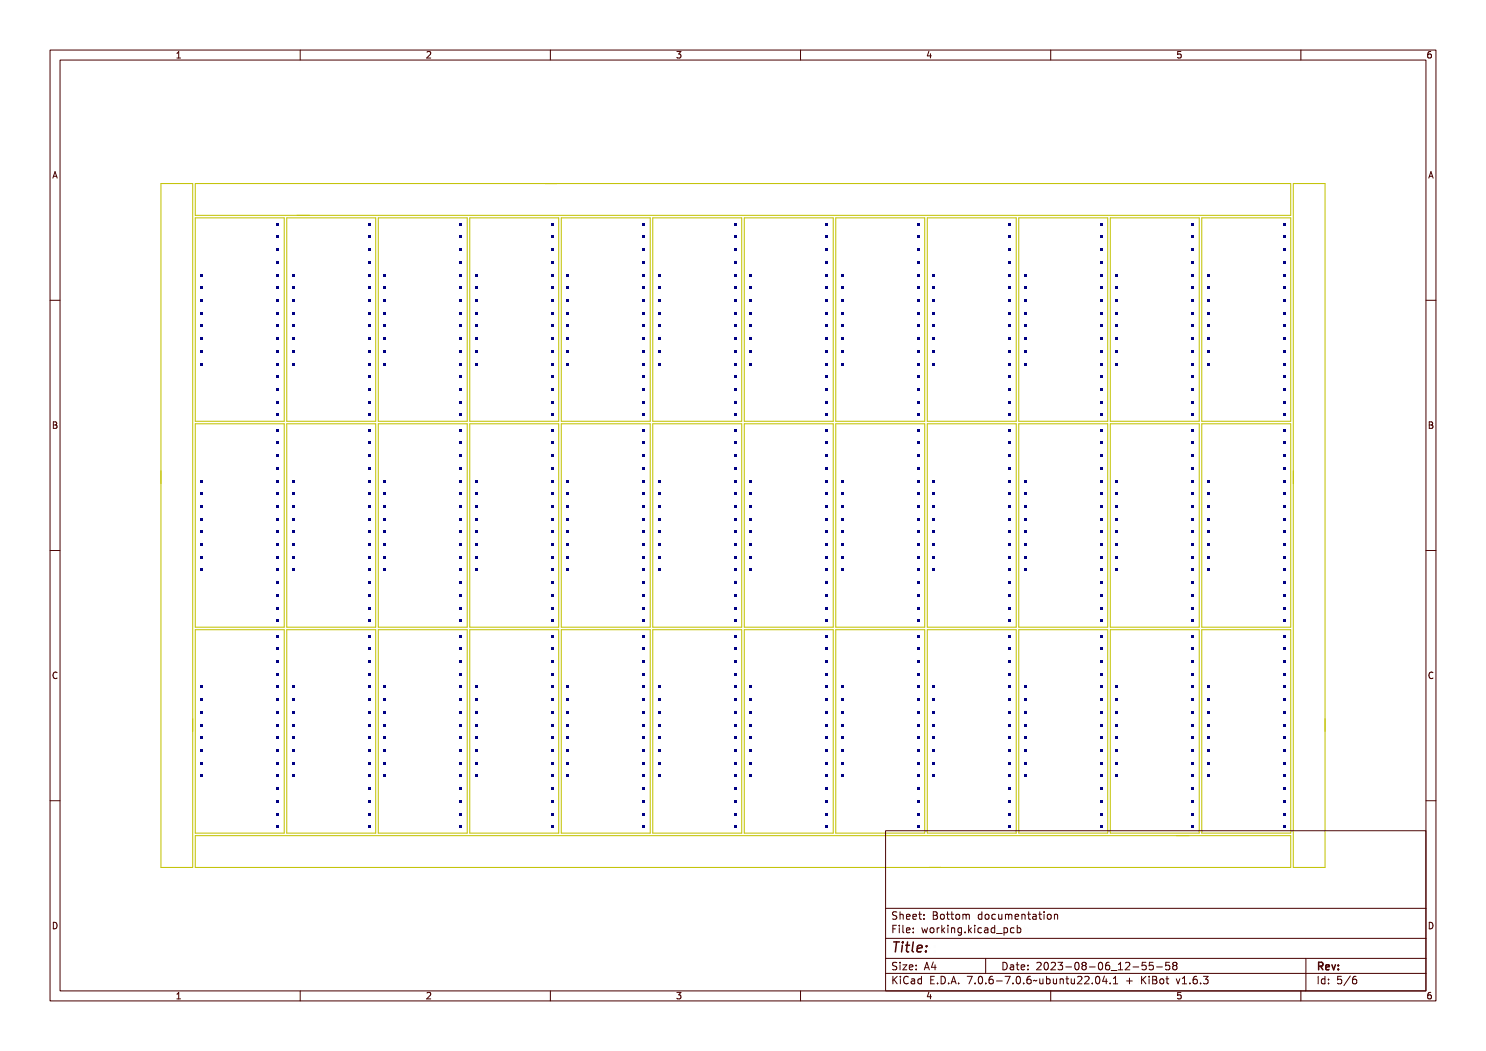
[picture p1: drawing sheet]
<svg xmlns="http://www.w3.org/2000/svg" width="297mm" height="210mm" viewBox="0 0 297 210" stroke-linecap="round" stroke-linejoin="round" font-family="sans-serif">
<defs><g id="words">
<text font-size="2.7" fill="#480000" x="178" y="190.3">Title:</text>
<g font-size="2" fill="#480000">
<text x="178" y="183.7">Sheet: Bottom documentation</text>
<text x="178" y="186.5">File: working.kicad_pcb</text>
<text x="178" y="193.9">Size: A4</text>
<text x="178" y="196.6">KiCad E.D.A. 7.0.6-7.0.6~ubuntu22.04.1 + KiBot v1.6.3</text>
<text x="200" y="193.9">Date: 2023-08-06_12-55-58</text>
<text x="263" y="196.6">Id: 5/6</text>
<text x="263" y="193.9">Rev:</text>
</g>
<g font-size="1.7" fill="#480000">
<text x="35" y="11.7">1</text>
<text x="85" y="11.7">2</text>
<text x="135" y="11.7">3</text>
<text x="185" y="11.7">4</text>
<text x="235" y="11.7">5</text>
<text x="285" y="11.7">6</text>
<text x="10.5" y="35.7">A</text>
<text x="285.5" y="35.7">A</text>
<text x="10.5" y="85.6">B</text>
<text x="285.5" y="85.6">B</text>
<text x="10.5" y="135.7">C</text>
<text x="285.5" y="135.7">C</text>
<text x="10.5" y="185.6">D</text>
<text x="285.5" y="185.6">D</text>
<text x="35" y="199.7">1</text>
<text x="85" y="199.7">2</text>
<text x="135" y="199.7">3</text>
<text x="185" y="199.7">4</text>
<text x="235" y="199.7">5</text>
<text x="285" y="199.7">6</text>
</g>
</g></defs>
<g fill="#000084">
<path d="M165 123.8h.5v.5h-.5z" fill-rule="evenodd"/>
<path d="M165 121.3h.5v.5h-.5z" fill-rule="evenodd"/>
<path d="M165 118.7h.5v.5h-.5z" fill-rule="evenodd"/>
<path d="M165 116.2h.5v.5h-.5z" fill-rule="evenodd"/>
<path d="M165 113.6h.5v.5h-.5z" fill-rule="evenodd"/>
<path d="M165 111.1h.5v.5h-.5z" fill-rule="evenodd"/>
<path d="M165 108.6h.5v.5h-.5z" fill-rule="evenodd"/>
<path d="M165 106h.5v.5h-.5z" fill-rule="evenodd"/>
<path d="M165 103.5h.5v.5h-.5z" fill-rule="evenodd"/>
<path d="M165 100.9h.5v.5h-.5z" fill-rule="evenodd"/>
<path d="M165 98.4h.5v.5h-.5z" fill-rule="evenodd"/>
<path d="M165 95.9h.5v.5h-.5z" fill-rule="evenodd"/>
<path d="M165 93.3h.5v.5h-.5z" fill-rule="evenodd"/>
<path d="M165 90.8h.5v.5h-.5z" fill-rule="evenodd"/>
<path d="M165 88.2h.5v.5h-.5z" fill-rule="evenodd"/>
<path d="M165 85.7h.5v.5h-.5z" fill-rule="evenodd"/>
<path d="M168.1 154.8h.5v.5h-.5z" fill-rule="evenodd"/>
<path d="M168.1 152.2h.5v.6h-.5z" fill-rule="evenodd"/>
<path d="M168.1 149.7h.5v.5h-.5z" fill-rule="evenodd"/>
<path d="M168.1 147.2h.5v.5h-.5z" fill-rule="evenodd"/>
<path d="M168.1 144.6h.5v.5h-.5z" fill-rule="evenodd"/>
<path d="M168.1 142.1h.5v.5h-.5z" fill-rule="evenodd"/>
<path d="M168.1 139.5h.5v.6h-.5z" fill-rule="evenodd"/>
<path d="M168.1 137h.5v.5h-.5z" fill-rule="evenodd"/>
<path d="M183.3 164.9h.5v.6h-.5z" fill-rule="evenodd"/>
<path d="M183.3 162.4h.5v.5h-.5z" fill-rule="evenodd"/>
<path d="M183.3 159.9h.5v.5h-.5z" fill-rule="evenodd"/>
<path d="M183.3 157.3h.5v.5h-.5z" fill-rule="evenodd"/>
<path d="M183.3 154.8h.5v.5h-.5z" fill-rule="evenodd"/>
<path d="M183.3 152.2h.5v.6h-.5z" fill-rule="evenodd"/>
<path d="M183.3 149.7h.5v.5h-.5z" fill-rule="evenodd"/>
<path d="M183.3 147.2h.5v.5h-.5z" fill-rule="evenodd"/>
<path d="M183.3 144.6h.5v.5h-.5z" fill-rule="evenodd"/>
<path d="M183.3 142.1h.5v.5h-.5z" fill-rule="evenodd"/>
<path d="M183.3 139.5h.5v.6h-.5z" fill-rule="evenodd"/>
<path d="M183.3 137h.5v.5h-.5z" fill-rule="evenodd"/>
<path d="M183.3 134.5h.5v.5h-.5z" fill-rule="evenodd"/>
<path d="M183.3 131.9h.5v.5h-.5z" fill-rule="evenodd"/>
<path d="M183.3 129.4h.5v.5h-.5z" fill-rule="evenodd"/>
<path d="M183.3 126.8h.5v.6h-.5z" fill-rule="evenodd"/>
<path d="M91.9 123.8h.5v.5h-.5z" fill-rule="evenodd"/>
<path d="M91.9 121.3h.5v.5h-.5z" fill-rule="evenodd"/>
<path d="M91.9 118.7h.5v.5h-.5z" fill-rule="evenodd"/>
<path d="M91.9 116.2h.5v.5h-.5z" fill-rule="evenodd"/>
<path d="M91.9 113.6h.5v.5h-.5z" fill-rule="evenodd"/>
<path d="M91.9 111.1h.5v.5h-.5z" fill-rule="evenodd"/>
<path d="M91.9 108.6h.5v.5h-.5z" fill-rule="evenodd"/>
<path d="M91.9 106h.5v.5h-.5z" fill-rule="evenodd"/>
<path d="M91.9 103.5h.5v.5h-.5z" fill-rule="evenodd"/>
<path d="M91.9 100.9h.5v.5h-.5z" fill-rule="evenodd"/>
<path d="M91.9 98.4h.5v.5h-.5z" fill-rule="evenodd"/>
<path d="M91.9 95.9h.5v.5h-.5z" fill-rule="evenodd"/>
<path d="M91.9 93.3h.5v.5h-.5z" fill-rule="evenodd"/>
<path d="M91.9 90.8h.5v.5h-.5z" fill-rule="evenodd"/>
<path d="M91.9 88.2h.5v.5h-.5z" fill-rule="evenodd"/>
<path d="M91.9 85.7h.5v.5h-.5z" fill-rule="evenodd"/>
<path d="M165 164.9h.5v.6h-.5z" fill-rule="evenodd"/>
<path d="M165 162.4h.5v.5h-.5z" fill-rule="evenodd"/>
<path d="M165 159.9h.5v.5h-.5z" fill-rule="evenodd"/>
<path d="M165 157.3h.5v.5h-.5z" fill-rule="evenodd"/>
<path d="M165 154.8h.5v.5h-.5z" fill-rule="evenodd"/>
<path d="M165 152.2h.5v.6h-.5z" fill-rule="evenodd"/>
<path d="M165 149.7h.5v.5h-.5z" fill-rule="evenodd"/>
<path d="M165 147.2h.5v.5h-.5z" fill-rule="evenodd"/>
<path d="M165 144.6h.5v.5h-.5z" fill-rule="evenodd"/>
<path d="M165 142.1h.5v.5h-.5z" fill-rule="evenodd"/>
<path d="M165 139.5h.5v.6h-.5z" fill-rule="evenodd"/>
<path d="M165 137h.5v.5h-.5z" fill-rule="evenodd"/>
<path d="M165 134.5h.5v.5h-.5z" fill-rule="evenodd"/>
<path d="M165 131.9h.5v.5h-.5z" fill-rule="evenodd"/>
<path d="M165 129.4h.5v.5h-.5z" fill-rule="evenodd"/>
<path d="M165 126.8h.5v.6h-.5z" fill-rule="evenodd"/>
<path d="M40 154.8h.6v.5h-.6z" fill-rule="evenodd"/>
<path d="M40 152.2h.6v.6h-.6z" fill-rule="evenodd"/>
<path d="M40 149.7h.6v.5h-.6z" fill-rule="evenodd"/>
<path d="M40 147.2h.6v.5h-.6z" fill-rule="evenodd"/>
<path d="M40 144.6h.6v.5h-.6z" fill-rule="evenodd"/>
<path d="M40 142.1h.6v.5h-.6z" fill-rule="evenodd"/>
<path d="M40 139.5h.6v.6h-.6z" fill-rule="evenodd"/>
<path d="M40 137h.6v.5h-.6z" fill-rule="evenodd"/>
<path d="M55.3 164.9h.5v.6h-.5z" fill-rule="evenodd"/>
<path d="M55.3 162.4h.5v.5h-.5z" fill-rule="evenodd"/>
<path d="M55.3 159.9h.5v.5h-.5z" fill-rule="evenodd"/>
<path d="M55.3 157.3h.5v.5h-.5z" fill-rule="evenodd"/>
<path d="M55.3 154.8h.5v.5h-.5z" fill-rule="evenodd"/>
<path d="M55.3 152.2h.5v.6h-.5z" fill-rule="evenodd"/>
<path d="M55.3 149.7h.5v.5h-.5z" fill-rule="evenodd"/>
<path d="M55.3 147.2h.5v.5h-.5z" fill-rule="evenodd"/>
<path d="M55.3 144.6h.5v.5h-.5z" fill-rule="evenodd"/>
<path d="M55.3 142.1h.5v.5h-.5z" fill-rule="evenodd"/>
<path d="M55.3 139.5h.5v.6h-.5z" fill-rule="evenodd"/>
<path d="M55.3 137h.5v.5h-.5z" fill-rule="evenodd"/>
<path d="M55.3 134.5h.5v.5h-.5z" fill-rule="evenodd"/>
<path d="M55.3 131.9h.5v.5h-.5z" fill-rule="evenodd"/>
<path d="M55.3 129.4h.5v.5h-.5z" fill-rule="evenodd"/>
<path d="M55.3 126.8h.5v.6h-.5z" fill-rule="evenodd"/>
<path d="M183.3 123.8h.5v.5h-.5z" fill-rule="evenodd"/>
<path d="M183.3 121.3h.5v.5h-.5z" fill-rule="evenodd"/>
<path d="M183.3 118.7h.5v.5h-.5z" fill-rule="evenodd"/>
<path d="M183.3 116.2h.5v.5h-.5z" fill-rule="evenodd"/>
<path d="M183.3 113.6h.5v.5h-.5z" fill-rule="evenodd"/>
<path d="M183.3 111.1h.5v.5h-.5z" fill-rule="evenodd"/>
<path d="M183.3 108.6h.5v.5h-.5z" fill-rule="evenodd"/>
<path d="M183.3 106h.5v.5h-.5z" fill-rule="evenodd"/>
<path d="M183.3 103.5h.5v.5h-.5z" fill-rule="evenodd"/>
<path d="M183.3 100.9h.5v.5h-.5z" fill-rule="evenodd"/>
<path d="M183.3 98.4h.5v.5h-.5z" fill-rule="evenodd"/>
<path d="M183.3 95.9h.5v.5h-.5z" fill-rule="evenodd"/>
<path d="M183.3 93.3h.5v.5h-.5z" fill-rule="evenodd"/>
<path d="M183.3 90.8h.5v.5h-.5z" fill-rule="evenodd"/>
<path d="M183.3 88.2h.5v.5h-.5z" fill-rule="evenodd"/>
<path d="M183.3 85.7h.5v.5h-.5z" fill-rule="evenodd"/>
<path d="M55.3 82.7h.5v.5h-.5z" fill-rule="evenodd"/>
<path d="M55.3 80.1h.5v.5h-.5z" fill-rule="evenodd"/>
<path d="M55.3 77.6h.5v.5h-.5z" fill-rule="evenodd"/>
<path d="M55.3 75h.5v.5h-.5z" fill-rule="evenodd"/>
<path d="M55.3 72.5h.5v.5h-.5z" fill-rule="evenodd"/>
<path d="M55.3 70h.5v.5h-.5z" fill-rule="evenodd"/>
<path d="M55.3 67.4h.5v.5h-.5z" fill-rule="evenodd"/>
<path d="M55.3 64.9h.5v.5h-.5z" fill-rule="evenodd"/>
<path d="M55.3 62.3h.5v.5h-.5z" fill-rule="evenodd"/>
<path d="M55.3 59.8h.5v.5h-.5z" fill-rule="evenodd"/>
<path d="M55.3 57.3h.5v.5h-.5z" fill-rule="evenodd"/>
<path d="M55.3 54.7h.5v.5h-.5z" fill-rule="evenodd"/>
<path d="M55.3 52.2h.5v.5h-.5z" fill-rule="evenodd"/>
<path d="M55.3 49.6h.5v.5h-.5z" fill-rule="evenodd"/>
<path d="M55.3 47.1h.5v.5h-.5z" fill-rule="evenodd"/>
<path d="M55.3 44.6h.5v.5h-.5z" fill-rule="evenodd"/>
<path d="M201.6 164.9h.5v.6h-.5z" fill-rule="evenodd"/>
<path d="M201.6 162.4h.5v.5h-.5z" fill-rule="evenodd"/>
<path d="M201.6 159.9h.5v.5h-.5z" fill-rule="evenodd"/>
<path d="M201.6 157.3h.5v.5h-.5z" fill-rule="evenodd"/>
<path d="M201.6 154.8h.5v.5h-.5z" fill-rule="evenodd"/>
<path d="M201.6 152.2h.5v.6h-.5z" fill-rule="evenodd"/>
<path d="M201.6 149.7h.5v.5h-.5z" fill-rule="evenodd"/>
<path d="M201.6 147.2h.5v.5h-.5z" fill-rule="evenodd"/>
<path d="M201.6 144.6h.5v.5h-.5z" fill-rule="evenodd"/>
<path d="M201.6 142.1h.5v.5h-.5z" fill-rule="evenodd"/>
<path d="M201.6 139.5h.5v.6h-.5z" fill-rule="evenodd"/>
<path d="M201.6 137h.5v.5h-.5z" fill-rule="evenodd"/>
<path d="M201.6 134.5h.5v.5h-.5z" fill-rule="evenodd"/>
<path d="M201.6 131.9h.5v.5h-.5z" fill-rule="evenodd"/>
<path d="M201.6 129.4h.5v.5h-.5z" fill-rule="evenodd"/>
<path d="M201.6 126.8h.5v.6h-.5z" fill-rule="evenodd"/>
<path d="M241.2 113.6h.5v.5h-.5z" fill-rule="evenodd"/>
<path d="M241.2 111.1h.5v.5h-.5z" fill-rule="evenodd"/>
<path d="M241.2 108.6h.5v.5h-.5z" fill-rule="evenodd"/>
<path d="M241.2 106h.5v.5h-.5z" fill-rule="evenodd"/>
<path d="M241.2 103.5h.5v.5h-.5z" fill-rule="evenodd"/>
<path d="M241.2 100.9h.5v.5h-.5z" fill-rule="evenodd"/>
<path d="M241.2 98.4h.5v.5h-.5z" fill-rule="evenodd"/>
<path d="M241.2 95.9h.5v.5h-.5z" fill-rule="evenodd"/>
<path d="M201.6 82.7h.5v.5h-.5z" fill-rule="evenodd"/>
<path d="M201.6 80.1h.5v.5h-.5z" fill-rule="evenodd"/>
<path d="M201.6 77.6h.5v.5h-.5z" fill-rule="evenodd"/>
<path d="M201.6 75h.5v.5h-.5z" fill-rule="evenodd"/>
<path d="M201.6 72.5h.5v.5h-.5z" fill-rule="evenodd"/>
<path d="M201.6 70h.5v.5h-.5z" fill-rule="evenodd"/>
<path d="M201.6 67.4h.5v.5h-.5z" fill-rule="evenodd"/>
<path d="M201.6 64.9h.5v.5h-.5z" fill-rule="evenodd"/>
<path d="M201.6 62.3h.5v.5h-.5z" fill-rule="evenodd"/>
<path d="M201.6 59.8h.5v.5h-.5z" fill-rule="evenodd"/>
<path d="M201.6 57.3h.5v.5h-.5z" fill-rule="evenodd"/>
<path d="M201.6 54.7h.5v.5h-.5z" fill-rule="evenodd"/>
<path d="M201.6 52.2h.5v.5h-.5z" fill-rule="evenodd"/>
<path d="M201.6 49.6h.5v.5h-.5z" fill-rule="evenodd"/>
<path d="M201.6 47.1h.5v.5h-.5z" fill-rule="evenodd"/>
<path d="M201.6 44.6h.5v.5h-.5z" fill-rule="evenodd"/>
<path d="M186.3 154.8h.6v.5h-.6z" fill-rule="evenodd"/>
<path d="M186.3 152.2h.6v.6h-.6z" fill-rule="evenodd"/>
<path d="M186.3 149.7h.6v.5h-.6z" fill-rule="evenodd"/>
<path d="M186.3 147.2h.6v.5h-.6z" fill-rule="evenodd"/>
<path d="M186.3 144.6h.6v.5h-.6z" fill-rule="evenodd"/>
<path d="M186.3 142.1h.6v.5h-.6z" fill-rule="evenodd"/>
<path d="M186.3 139.5h.6v.6h-.6z" fill-rule="evenodd"/>
<path d="M186.3 137h.6v.5h-.6z" fill-rule="evenodd"/>
<path d="M168.1 72.5h.5v.5h-.5z" fill-rule="evenodd"/>
<path d="M168.1 70h.5v.5h-.5z" fill-rule="evenodd"/>
<path d="M168.1 67.4h.5v.5h-.5z" fill-rule="evenodd"/>
<path d="M168.1 64.9h.5v.5h-.5z" fill-rule="evenodd"/>
<path d="M168.1 62.3h.5v.5h-.5z" fill-rule="evenodd"/>
<path d="M168.1 59.8h.5v.5h-.5z" fill-rule="evenodd"/>
<path d="M168.1 57.3h.5v.5h-.5z" fill-rule="evenodd"/>
<path d="M168.1 54.7h.5v.5h-.5z" fill-rule="evenodd"/>
<path d="M131.5 154.8h.5v.5h-.5z" fill-rule="evenodd"/>
<path d="M131.5 152.2h.5v.6h-.5z" fill-rule="evenodd"/>
<path d="M131.5 149.7h.5v.5h-.5z" fill-rule="evenodd"/>
<path d="M131.5 147.2h.5v.5h-.5z" fill-rule="evenodd"/>
<path d="M131.5 144.6h.5v.5h-.5z" fill-rule="evenodd"/>
<path d="M131.5 142.1h.5v.5h-.5z" fill-rule="evenodd"/>
<path d="M131.5 139.5h.5v.6h-.5z" fill-rule="evenodd"/>
<path d="M131.5 137h.5v.5h-.5z" fill-rule="evenodd"/>
<path d="M149.8 154.8h.5v.5h-.5z" fill-rule="evenodd"/>
<path d="M149.8 152.2h.5v.6h-.5z" fill-rule="evenodd"/>
<path d="M149.8 149.7h.5v.5h-.5z" fill-rule="evenodd"/>
<path d="M149.8 147.2h.5v.5h-.5z" fill-rule="evenodd"/>
<path d="M149.8 144.6h.5v.5h-.5z" fill-rule="evenodd"/>
<path d="M149.8 142.1h.5v.5h-.5z" fill-rule="evenodd"/>
<path d="M149.8 139.5h.5v.6h-.5z" fill-rule="evenodd"/>
<path d="M149.8 137h.5v.5h-.5z" fill-rule="evenodd"/>
<path d="M256.5 123.8h.5v.5h-.5z" fill-rule="evenodd"/>
<path d="M256.5 121.3h.5v.5h-.5z" fill-rule="evenodd"/>
<path d="M256.5 118.7h.5v.5h-.5z" fill-rule="evenodd"/>
<path d="M256.5 116.2h.5v.5h-.5z" fill-rule="evenodd"/>
<path d="M256.5 113.6h.5v.5h-.5z" fill-rule="evenodd"/>
<path d="M256.5 111.1h.5v.5h-.5z" fill-rule="evenodd"/>
<path d="M256.5 108.6h.5v.5h-.5z" fill-rule="evenodd"/>
<path d="M256.5 106h.5v.5h-.5z" fill-rule="evenodd"/>
<path d="M256.5 103.5h.5v.5h-.5z" fill-rule="evenodd"/>
<path d="M256.5 100.9h.5v.5h-.5z" fill-rule="evenodd"/>
<path d="M256.5 98.4h.5v.5h-.5z" fill-rule="evenodd"/>
<path d="M256.5 95.9h.5v.5h-.5z" fill-rule="evenodd"/>
<path d="M256.5 93.3h.5v.5h-.5z" fill-rule="evenodd"/>
<path d="M256.5 90.8h.5v.5h-.5z" fill-rule="evenodd"/>
<path d="M256.5 88.2h.5v.5h-.5z" fill-rule="evenodd"/>
<path d="M256.5 85.7h.5v.5h-.5z" fill-rule="evenodd"/>
<path d="M128.4 123.8h.5v.5h-.5z" fill-rule="evenodd"/>
<path d="M128.4 121.3h.5v.5h-.5z" fill-rule="evenodd"/>
<path d="M128.4 118.7h.5v.5h-.5z" fill-rule="evenodd"/>
<path d="M128.4 116.2h.5v.5h-.5z" fill-rule="evenodd"/>
<path d="M128.4 113.6h.5v.5h-.5z" fill-rule="evenodd"/>
<path d="M128.4 111.1h.5v.5h-.5z" fill-rule="evenodd"/>
<path d="M128.4 108.6h.5v.5h-.5z" fill-rule="evenodd"/>
<path d="M128.4 106h.5v.5h-.5z" fill-rule="evenodd"/>
<path d="M128.4 103.5h.5v.5h-.5z" fill-rule="evenodd"/>
<path d="M128.4 100.9h.5v.5h-.5z" fill-rule="evenodd"/>
<path d="M128.4 98.4h.5v.5h-.5z" fill-rule="evenodd"/>
<path d="M128.4 95.9h.5v.5h-.5z" fill-rule="evenodd"/>
<path d="M128.4 93.3h.5v.5h-.5z" fill-rule="evenodd"/>
<path d="M128.4 90.8h.5v.5h-.5z" fill-rule="evenodd"/>
<path d="M128.4 88.2h.5v.5h-.5z" fill-rule="evenodd"/>
<path d="M128.4 85.7h.5v.5h-.5z" fill-rule="evenodd"/>
<path d="M73.6 123.8h.5v.5h-.5z" fill-rule="evenodd"/>
<path d="M73.6 121.3h.5v.5h-.5z" fill-rule="evenodd"/>
<path d="M73.6 118.7h.5v.5h-.5z" fill-rule="evenodd"/>
<path d="M73.6 116.2h.5v.5h-.5z" fill-rule="evenodd"/>
<path d="M73.6 113.6h.5v.5h-.5z" fill-rule="evenodd"/>
<path d="M73.6 111.1h.5v.5h-.5z" fill-rule="evenodd"/>
<path d="M73.6 108.6h.5v.5h-.5z" fill-rule="evenodd"/>
<path d="M73.6 106h.5v.5h-.5z" fill-rule="evenodd"/>
<path d="M73.6 103.5h.5v.5h-.5z" fill-rule="evenodd"/>
<path d="M73.6 100.9h.5v.5h-.5z" fill-rule="evenodd"/>
<path d="M73.6 98.4h.5v.5h-.5z" fill-rule="evenodd"/>
<path d="M73.6 95.9h.5v.5h-.5z" fill-rule="evenodd"/>
<path d="M73.6 93.3h.5v.5h-.5z" fill-rule="evenodd"/>
<path d="M73.6 90.8h.5v.5h-.5z" fill-rule="evenodd"/>
<path d="M73.6 88.2h.5v.5h-.5z" fill-rule="evenodd"/>
<path d="M73.6 85.7h.5v.5h-.5z" fill-rule="evenodd"/>
<path d="M146.7 123.8h.5v.5h-.5z" fill-rule="evenodd"/>
<path d="M146.7 121.3h.5v.5h-.5z" fill-rule="evenodd"/>
<path d="M146.7 118.7h.5v.5h-.5z" fill-rule="evenodd"/>
<path d="M146.7 116.2h.5v.5h-.5z" fill-rule="evenodd"/>
<path d="M146.7 113.6h.5v.5h-.5z" fill-rule="evenodd"/>
<path d="M146.7 111.1h.5v.5h-.5z" fill-rule="evenodd"/>
<path d="M146.7 108.6h.5v.5h-.5z" fill-rule="evenodd"/>
<path d="M146.7 106h.5v.5h-.5z" fill-rule="evenodd"/>
<path d="M146.7 103.5h.5v.5h-.5z" fill-rule="evenodd"/>
<path d="M146.7 100.9h.5v.5h-.5z" fill-rule="evenodd"/>
<path d="M146.7 98.4h.5v.5h-.5z" fill-rule="evenodd"/>
<path d="M146.7 95.9h.5v.5h-.5z" fill-rule="evenodd"/>
<path d="M146.7 93.3h.5v.5h-.5z" fill-rule="evenodd"/>
<path d="M146.7 90.8h.5v.5h-.5z" fill-rule="evenodd"/>
<path d="M146.7 88.2h.5v.5h-.5z" fill-rule="evenodd"/>
<path d="M146.7 85.7h.5v.5h-.5z" fill-rule="evenodd"/>
<path d="M183.3 82.7h.5v.5h-.5z" fill-rule="evenodd"/>
<path d="M183.3 80.1h.5v.5h-.5z" fill-rule="evenodd"/>
<path d="M183.3 77.6h.5v.5h-.5z" fill-rule="evenodd"/>
<path d="M183.3 75h.5v.5h-.5z" fill-rule="evenodd"/>
<path d="M183.3 72.5h.5v.5h-.5z" fill-rule="evenodd"/>
<path d="M183.3 70h.5v.5h-.5z" fill-rule="evenodd"/>
<path d="M183.3 67.4h.5v.5h-.5z" fill-rule="evenodd"/>
<path d="M183.3 64.9h.5v.5h-.5z" fill-rule="evenodd"/>
<path d="M183.3 62.3h.5v.5h-.5z" fill-rule="evenodd"/>
<path d="M183.3 59.8h.5v.5h-.5z" fill-rule="evenodd"/>
<path d="M183.3 57.3h.5v.5h-.5z" fill-rule="evenodd"/>
<path d="M183.3 54.7h.5v.5h-.5z" fill-rule="evenodd"/>
<path d="M183.3 52.2h.5v.5h-.5z" fill-rule="evenodd"/>
<path d="M183.3 49.6h.5v.5h-.5z" fill-rule="evenodd"/>
<path d="M183.3 47.1h.5v.5h-.5z" fill-rule="evenodd"/>
<path d="M183.3 44.6h.5v.5h-.5z" fill-rule="evenodd"/>
<path d="M186.3 72.5h.6v.5h-.6z" fill-rule="evenodd"/>
<path d="M186.3 70h.6v.5h-.6z" fill-rule="evenodd"/>
<path d="M186.3 67.4h.6v.5h-.6z" fill-rule="evenodd"/>
<path d="M186.3 64.9h.6v.5h-.6z" fill-rule="evenodd"/>
<path d="M186.3 62.3h.6v.5h-.6z" fill-rule="evenodd"/>
<path d="M186.3 59.8h.6v.5h-.6z" fill-rule="evenodd"/>
<path d="M186.3 57.3h.6v.5h-.6z" fill-rule="evenodd"/>
<path d="M186.3 54.7h.6v.5h-.6z" fill-rule="evenodd"/>
<path d="M91.9 82.7h.5v.5h-.5z" fill-rule="evenodd"/>
<path d="M91.9 80.1h.5v.5h-.5z" fill-rule="evenodd"/>
<path d="M91.9 77.6h.5v.5h-.5z" fill-rule="evenodd"/>
<path d="M91.9 75h.5v.5h-.5z" fill-rule="evenodd"/>
<path d="M91.9 72.5h.5v.5h-.5z" fill-rule="evenodd"/>
<path d="M91.9 70h.5v.5h-.5z" fill-rule="evenodd"/>
<path d="M91.9 67.4h.5v.5h-.5z" fill-rule="evenodd"/>
<path d="M91.9 64.9h.5v.5h-.5z" fill-rule="evenodd"/>
<path d="M91.9 62.3h.5v.5h-.5z" fill-rule="evenodd"/>
<path d="M91.9 59.8h.5v.5h-.5z" fill-rule="evenodd"/>
<path d="M91.9 57.3h.5v.5h-.5z" fill-rule="evenodd"/>
<path d="M91.9 54.7h.5v.5h-.5z" fill-rule="evenodd"/>
<path d="M91.9 52.2h.5v.5h-.5z" fill-rule="evenodd"/>
<path d="M91.9 49.6h.5v.5h-.5z" fill-rule="evenodd"/>
<path d="M91.9 47.1h.5v.5h-.5z" fill-rule="evenodd"/>
<path d="M91.9 44.6h.5v.5h-.5z" fill-rule="evenodd"/>
<path d="M222.9 72.5h.5v.5h-.5z" fill-rule="evenodd"/>
<path d="M222.9 70h.5v.5h-.5z" fill-rule="evenodd"/>
<path d="M222.9 67.4h.5v.5h-.5z" fill-rule="evenodd"/>
<path d="M222.9 64.9h.5v.5h-.5z" fill-rule="evenodd"/>
<path d="M222.9 62.3h.5v.5h-.5z" fill-rule="evenodd"/>
<path d="M222.9 59.8h.5v.5h-.5z" fill-rule="evenodd"/>
<path d="M222.9 57.3h.5v.5h-.5z" fill-rule="evenodd"/>
<path d="M222.9 54.7h.5v.5h-.5z" fill-rule="evenodd"/>
<path d="M222.9 113.6h.5v.5h-.5z" fill-rule="evenodd"/>
<path d="M222.9 111.1h.5v.5h-.5z" fill-rule="evenodd"/>
<path d="M222.9 108.6h.5v.5h-.5z" fill-rule="evenodd"/>
<path d="M222.9 106h.5v.5h-.5z" fill-rule="evenodd"/>
<path d="M222.9 103.5h.5v.5h-.5z" fill-rule="evenodd"/>
<path d="M222.9 100.9h.5v.5h-.5z" fill-rule="evenodd"/>
<path d="M222.9 98.4h.5v.5h-.5z" fill-rule="evenodd"/>
<path d="M222.9 95.9h.5v.5h-.5z" fill-rule="evenodd"/>
<path d="M58.3 113.6h.5v.5h-.5z" fill-rule="evenodd"/>
<path d="M58.3 111.1h.5v.5h-.5z" fill-rule="evenodd"/>
<path d="M58.3 108.6h.5v.5h-.5z" fill-rule="evenodd"/>
<path d="M58.3 106h.5v.5h-.5z" fill-rule="evenodd"/>
<path d="M58.3 103.5h.5v.5h-.5z" fill-rule="evenodd"/>
<path d="M58.3 100.9h.5v.5h-.5z" fill-rule="evenodd"/>
<path d="M58.3 98.4h.5v.5h-.5z" fill-rule="evenodd"/>
<path d="M58.3 95.9h.5v.5h-.5z" fill-rule="evenodd"/>
<path d="M128.4 164.9h.5v.6h-.5z" fill-rule="evenodd"/>
<path d="M128.4 162.4h.5v.5h-.5z" fill-rule="evenodd"/>
<path d="M128.4 159.9h.5v.5h-.5z" fill-rule="evenodd"/>
<path d="M128.4 157.3h.5v.5h-.5z" fill-rule="evenodd"/>
<path d="M128.4 154.8h.5v.5h-.5z" fill-rule="evenodd"/>
<path d="M128.4 152.2h.5v.6h-.5z" fill-rule="evenodd"/>
<path d="M128.4 149.7h.5v.5h-.5z" fill-rule="evenodd"/>
<path d="M128.4 147.2h.5v.5h-.5z" fill-rule="evenodd"/>
<path d="M128.4 144.6h.5v.5h-.5z" fill-rule="evenodd"/>
<path d="M128.4 142.1h.5v.5h-.5z" fill-rule="evenodd"/>
<path d="M128.4 139.5h.5v.6h-.5z" fill-rule="evenodd"/>
<path d="M128.4 137h.5v.5h-.5z" fill-rule="evenodd"/>
<path d="M128.4 134.5h.5v.5h-.5z" fill-rule="evenodd"/>
<path d="M128.4 131.9h.5v.5h-.5z" fill-rule="evenodd"/>
<path d="M128.4 129.4h.5v.5h-.5z" fill-rule="evenodd"/>
<path d="M128.4 126.8h.5v.6h-.5z" fill-rule="evenodd"/>
<path d="M165 82.7h.5v.5h-.5z" fill-rule="evenodd"/>
<path d="M165 80.1h.5v.5h-.5z" fill-rule="evenodd"/>
<path d="M165 77.6h.5v.5h-.5z" fill-rule="evenodd"/>
<path d="M165 75h.5v.5h-.5z" fill-rule="evenodd"/>
<path d="M165 72.5h.5v.5h-.5z" fill-rule="evenodd"/>
<path d="M165 70h.5v.5h-.5z" fill-rule="evenodd"/>
<path d="M165 67.4h.5v.5h-.5z" fill-rule="evenodd"/>
<path d="M165 64.9h.5v.5h-.5z" fill-rule="evenodd"/>
<path d="M165 62.3h.5v.5h-.5z" fill-rule="evenodd"/>
<path d="M165 59.8h.5v.5h-.5z" fill-rule="evenodd"/>
<path d="M165 57.3h.5v.5h-.5z" fill-rule="evenodd"/>
<path d="M165 54.7h.5v.5h-.5z" fill-rule="evenodd"/>
<path d="M165 52.2h.5v.5h-.5z" fill-rule="evenodd"/>
<path d="M165 49.6h.5v.5h-.5z" fill-rule="evenodd"/>
<path d="M165 47.1h.5v.5h-.5z" fill-rule="evenodd"/>
<path d="M165 44.6h.5v.5h-.5z" fill-rule="evenodd"/>
<path d="M168.1 113.6h.5v.5h-.5z" fill-rule="evenodd"/>
<path d="M168.1 111.1h.5v.5h-.5z" fill-rule="evenodd"/>
<path d="M168.1 108.6h.5v.5h-.5z" fill-rule="evenodd"/>
<path d="M168.1 106h.5v.5h-.5z" fill-rule="evenodd"/>
<path d="M168.1 103.5h.5v.5h-.5z" fill-rule="evenodd"/>
<path d="M168.1 100.9h.5v.5h-.5z" fill-rule="evenodd"/>
<path d="M168.1 98.4h.5v.5h-.5z" fill-rule="evenodd"/>
<path d="M168.1 95.9h.5v.5h-.5z" fill-rule="evenodd"/>
<path d="M73.6 82.7h.5v.5h-.5z" fill-rule="evenodd"/>
<path d="M73.6 80.1h.5v.5h-.5z" fill-rule="evenodd"/>
<path d="M73.6 77.6h.5v.5h-.5z" fill-rule="evenodd"/>
<path d="M73.6 75h.5v.5h-.5z" fill-rule="evenodd"/>
<path d="M73.6 72.5h.5v.5h-.5z" fill-rule="evenodd"/>
<path d="M73.6 70h.5v.5h-.5z" fill-rule="evenodd"/>
<path d="M73.6 67.4h.5v.5h-.5z" fill-rule="evenodd"/>
<path d="M73.6 64.9h.5v.5h-.5z" fill-rule="evenodd"/>
<path d="M73.6 62.3h.5v.5h-.5z" fill-rule="evenodd"/>
<path d="M73.6 59.8h.5v.5h-.5z" fill-rule="evenodd"/>
<path d="M73.6 57.3h.5v.5h-.5z" fill-rule="evenodd"/>
<path d="M73.6 54.7h.5v.5h-.5z" fill-rule="evenodd"/>
<path d="M73.6 52.2h.5v.5h-.5z" fill-rule="evenodd"/>
<path d="M73.6 49.6h.5v.5h-.5z" fill-rule="evenodd"/>
<path d="M73.6 47.1h.5v.5h-.5z" fill-rule="evenodd"/>
<path d="M73.6 44.6h.5v.5h-.5z" fill-rule="evenodd"/>
<path d="M241.2 72.5h.5v.5h-.5z" fill-rule="evenodd"/>
<path d="M241.2 70h.5v.5h-.5z" fill-rule="evenodd"/>
<path d="M241.2 67.4h.5v.5h-.5z" fill-rule="evenodd"/>
<path d="M241.2 64.9h.5v.5h-.5z" fill-rule="evenodd"/>
<path d="M241.2 62.3h.5v.5h-.5z" fill-rule="evenodd"/>
<path d="M241.2 59.8h.5v.5h-.5z" fill-rule="evenodd"/>
<path d="M241.2 57.3h.5v.5h-.5z" fill-rule="evenodd"/>
<path d="M241.2 54.7h.5v.5h-.5z" fill-rule="evenodd"/>
<path d="M131.5 72.5h.5v.5h-.5z" fill-rule="evenodd"/>
<path d="M131.5 70h.5v.5h-.5z" fill-rule="evenodd"/>
<path d="M131.5 67.4h.5v.5h-.5z" fill-rule="evenodd"/>
<path d="M131.5 64.9h.5v.5h-.5z" fill-rule="evenodd"/>
<path d="M131.5 62.3h.5v.5h-.5z" fill-rule="evenodd"/>
<path d="M131.5 59.8h.5v.5h-.5z" fill-rule="evenodd"/>
<path d="M131.5 57.3h.5v.5h-.5z" fill-rule="evenodd"/>
<path d="M131.5 54.7h.5v.5h-.5z" fill-rule="evenodd"/>
<path d="M110.1 82.7h.6v.5h-.6z" fill-rule="evenodd"/>
<path d="M110.1 80.1h.6v.5h-.6z" fill-rule="evenodd"/>
<path d="M110.1 77.6h.6v.5h-.6z" fill-rule="evenodd"/>
<path d="M110.1 75h.6v.5h-.6z" fill-rule="evenodd"/>
<path d="M110.1 72.5h.6v.5h-.6z" fill-rule="evenodd"/>
<path d="M110.1 70h.6v.5h-.6z" fill-rule="evenodd"/>
<path d="M110.1 67.4h.6v.5h-.6z" fill-rule="evenodd"/>
<path d="M110.1 64.9h.6v.5h-.6z" fill-rule="evenodd"/>
<path d="M110.1 62.3h.6v.5h-.6z" fill-rule="evenodd"/>
<path d="M110.1 59.8h.6v.5h-.6z" fill-rule="evenodd"/>
<path d="M110.1 57.3h.6v.5h-.6z" fill-rule="evenodd"/>
<path d="M110.1 54.7h.6v.5h-.6z" fill-rule="evenodd"/>
<path d="M110.1 52.2h.6v.5h-.6z" fill-rule="evenodd"/>
<path d="M110.1 49.6h.6v.5h-.6z" fill-rule="evenodd"/>
<path d="M110.1 47.1h.6v.5h-.6z" fill-rule="evenodd"/>
<path d="M110.1 44.6h.6v.5h-.6z" fill-rule="evenodd"/>
<path d="M146.7 82.7h.5v.5h-.5z" fill-rule="evenodd"/>
<path d="M146.7 80.1h.5v.5h-.5z" fill-rule="evenodd"/>
<path d="M146.7 77.6h.5v.5h-.5z" fill-rule="evenodd"/>
<path d="M146.7 75h.5v.5h-.5z" fill-rule="evenodd"/>
<path d="M146.7 72.5h.5v.5h-.5z" fill-rule="evenodd"/>
<path d="M146.7 70h.5v.5h-.5z" fill-rule="evenodd"/>
<path d="M146.7 67.4h.5v.5h-.5z" fill-rule="evenodd"/>
<path d="M146.7 64.9h.5v.5h-.5z" fill-rule="evenodd"/>
<path d="M146.7 62.3h.5v.5h-.5z" fill-rule="evenodd"/>
<path d="M146.7 59.8h.5v.5h-.5z" fill-rule="evenodd"/>
<path d="M146.7 57.3h.5v.5h-.5z" fill-rule="evenodd"/>
<path d="M146.7 54.7h.5v.5h-.5z" fill-rule="evenodd"/>
<path d="M146.7 52.2h.5v.5h-.5z" fill-rule="evenodd"/>
<path d="M146.7 49.6h.5v.5h-.5z" fill-rule="evenodd"/>
<path d="M146.7 47.1h.5v.5h-.5z" fill-rule="evenodd"/>
<path d="M146.7 44.6h.5v.5h-.5z" fill-rule="evenodd"/>
<path d="M110.1 164.9h.6v.6h-.6z" fill-rule="evenodd"/>
<path d="M110.1 162.4h.6v.5h-.6z" fill-rule="evenodd"/>
<path d="M110.1 159.9h.6v.5h-.6z" fill-rule="evenodd"/>
<path d="M110.1 157.3h.6v.5h-.6z" fill-rule="evenodd"/>
<path d="M110.1 154.8h.6v.5h-.6z" fill-rule="evenodd"/>
<path d="M110.1 152.2h.6v.6h-.6z" fill-rule="evenodd"/>
<path d="M110.1 149.7h.6v.5h-.6z" fill-rule="evenodd"/>
<path d="M110.1 147.2h.6v.5h-.6z" fill-rule="evenodd"/>
<path d="M110.1 144.6h.6v.5h-.6z" fill-rule="evenodd"/>
<path d="M110.1 142.1h.6v.5h-.6z" fill-rule="evenodd"/>
<path d="M110.1 139.5h.6v.6h-.6z" fill-rule="evenodd"/>
<path d="M110.1 137h.6v.5h-.6z" fill-rule="evenodd"/>
<path d="M110.1 134.5h.6v.5h-.6z" fill-rule="evenodd"/>
<path d="M110.1 131.9h.6v.5h-.6z" fill-rule="evenodd"/>
<path d="M110.1 129.4h.6v.5h-.6z" fill-rule="evenodd"/>
<path d="M110.1 126.8h.6v.6h-.6z" fill-rule="evenodd"/>
<path d="M55.3 123.8h.5v.5h-.5z" fill-rule="evenodd"/>
<path d="M55.3 121.3h.5v.5h-.5z" fill-rule="evenodd"/>
<path d="M55.3 118.7h.5v.5h-.5z" fill-rule="evenodd"/>
<path d="M55.3 116.2h.5v.5h-.5z" fill-rule="evenodd"/>
<path d="M55.3 113.6h.5v.5h-.5z" fill-rule="evenodd"/>
<path d="M55.3 111.1h.5v.5h-.5z" fill-rule="evenodd"/>
<path d="M55.3 108.6h.5v.5h-.5z" fill-rule="evenodd"/>
<path d="M55.3 106h.5v.5h-.5z" fill-rule="evenodd"/>
<path d="M55.3 103.5h.5v.5h-.5z" fill-rule="evenodd"/>
<path d="M55.3 100.9h.5v.5h-.5z" fill-rule="evenodd"/>
<path d="M55.3 98.4h.5v.5h-.5z" fill-rule="evenodd"/>
<path d="M55.3 95.9h.5v.5h-.5z" fill-rule="evenodd"/>
<path d="M55.3 93.3h.5v.5h-.5z" fill-rule="evenodd"/>
<path d="M55.3 90.8h.5v.5h-.5z" fill-rule="evenodd"/>
<path d="M55.3 88.2h.5v.5h-.5z" fill-rule="evenodd"/>
<path d="M55.3 85.7h.5v.5h-.5z" fill-rule="evenodd"/>
<path d="M219.9 164.9h.5v.6h-.5z" fill-rule="evenodd"/>
<path d="M219.9 162.4h.5v.5h-.5z" fill-rule="evenodd"/>
<path d="M219.9 159.9h.5v.5h-.5z" fill-rule="evenodd"/>
<path d="M219.9 157.3h.5v.5h-.5z" fill-rule="evenodd"/>
<path d="M219.9 154.8h.5v.5h-.5z" fill-rule="evenodd"/>
<path d="M219.9 152.2h.5v.6h-.5z" fill-rule="evenodd"/>
<path d="M219.9 149.7h.5v.5h-.5z" fill-rule="evenodd"/>
<path d="M219.9 147.2h.5v.5h-.5z" fill-rule="evenodd"/>
<path d="M219.9 144.6h.5v.5h-.5z" fill-rule="evenodd"/>
<path d="M219.9 142.1h.5v.5h-.5z" fill-rule="evenodd"/>
<path d="M219.9 139.5h.5v.6h-.5z" fill-rule="evenodd"/>
<path d="M219.9 137h.5v.5h-.5z" fill-rule="evenodd"/>
<path d="M219.9 134.5h.5v.5h-.5z" fill-rule="evenodd"/>
<path d="M219.9 131.9h.5v.5h-.5z" fill-rule="evenodd"/>
<path d="M219.9 129.4h.5v.5h-.5z" fill-rule="evenodd"/>
<path d="M219.9 126.8h.5v.6h-.5z" fill-rule="evenodd"/>
<path d="M40 113.6h.6v.5h-.6z" fill-rule="evenodd"/>
<path d="M40 111.1h.6v.5h-.6z" fill-rule="evenodd"/>
<path d="M40 108.6h.6v.5h-.6z" fill-rule="evenodd"/>
<path d="M40 106h.6v.5h-.6z" fill-rule="evenodd"/>
<path d="M40 103.5h.6v.5h-.6z" fill-rule="evenodd"/>
<path d="M40 100.9h.6v.5h-.6z" fill-rule="evenodd"/>
<path d="M40 98.4h.6v.5h-.6z" fill-rule="evenodd"/>
<path d="M40 95.9h.6v.5h-.6z" fill-rule="evenodd"/>
<path d="M186.3 113.6h.6v.5h-.6z" fill-rule="evenodd"/>
<path d="M186.3 111.1h.6v.5h-.6z" fill-rule="evenodd"/>
<path d="M186.3 108.6h.6v.5h-.6z" fill-rule="evenodd"/>
<path d="M186.3 106h.6v.5h-.6z" fill-rule="evenodd"/>
<path d="M186.3 103.5h.6v.5h-.6z" fill-rule="evenodd"/>
<path d="M186.3 100.9h.6v.5h-.6z" fill-rule="evenodd"/>
<path d="M186.3 98.4h.6v.5h-.6z" fill-rule="evenodd"/>
<path d="M186.3 95.9h.6v.5h-.6z" fill-rule="evenodd"/>
<path d="M113.2 113.6h.5v.5h-.5z" fill-rule="evenodd"/>
<path d="M113.2 111.1h.5v.5h-.5z" fill-rule="evenodd"/>
<path d="M113.2 108.6h.5v.5h-.5z" fill-rule="evenodd"/>
<path d="M113.2 106h.5v.5h-.5z" fill-rule="evenodd"/>
<path d="M113.2 103.5h.5v.5h-.5z" fill-rule="evenodd"/>
<path d="M113.2 100.9h.5v.5h-.5z" fill-rule="evenodd"/>
<path d="M113.2 98.4h.5v.5h-.5z" fill-rule="evenodd"/>
<path d="M113.2 95.9h.5v.5h-.5z" fill-rule="evenodd"/>
<path d="M149.8 72.5h.5v.5h-.5z" fill-rule="evenodd"/>
<path d="M149.8 70h.5v.5h-.5z" fill-rule="evenodd"/>
<path d="M149.8 67.4h.5v.5h-.5z" fill-rule="evenodd"/>
<path d="M149.8 64.9h.5v.5h-.5z" fill-rule="evenodd"/>
<path d="M149.8 62.3h.5v.5h-.5z" fill-rule="evenodd"/>
<path d="M149.8 59.8h.5v.5h-.5z" fill-rule="evenodd"/>
<path d="M149.8 57.3h.5v.5h-.5z" fill-rule="evenodd"/>
<path d="M149.8 54.7h.5v.5h-.5z" fill-rule="evenodd"/>
<path d="M131.5 113.6h.5v.5h-.5z" fill-rule="evenodd"/>
<path d="M131.5 111.1h.5v.5h-.5z" fill-rule="evenodd"/>
<path d="M131.5 108.6h.5v.5h-.5z" fill-rule="evenodd"/>
<path d="M131.5 106h.5v.5h-.5z" fill-rule="evenodd"/>
<path d="M131.5 103.5h.5v.5h-.5z" fill-rule="evenodd"/>
<path d="M131.5 100.9h.5v.5h-.5z" fill-rule="evenodd"/>
<path d="M131.5 98.4h.5v.5h-.5z" fill-rule="evenodd"/>
<path d="M131.5 95.9h.5v.5h-.5z" fill-rule="evenodd"/>
<path d="M222.9 154.8h.5v.5h-.5z" fill-rule="evenodd"/>
<path d="M222.9 152.2h.5v.6h-.5z" fill-rule="evenodd"/>
<path d="M222.9 149.7h.5v.5h-.5z" fill-rule="evenodd"/>
<path d="M222.9 147.2h.5v.5h-.5z" fill-rule="evenodd"/>
<path d="M222.9 144.6h.5v.5h-.5z" fill-rule="evenodd"/>
<path d="M222.9 142.1h.5v.5h-.5z" fill-rule="evenodd"/>
<path d="M222.9 139.5h.5v.6h-.5z" fill-rule="evenodd"/>
<path d="M222.9 137h.5v.5h-.5z" fill-rule="evenodd"/>
<path d="M241.2 154.8h.5v.5h-.5z" fill-rule="evenodd"/>
<path d="M241.2 152.2h.5v.6h-.5z" fill-rule="evenodd"/>
<path d="M241.2 149.7h.5v.5h-.5z" fill-rule="evenodd"/>
<path d="M241.2 147.2h.5v.5h-.5z" fill-rule="evenodd"/>
<path d="M241.2 144.6h.5v.5h-.5z" fill-rule="evenodd"/>
<path d="M241.2 142.1h.5v.5h-.5z" fill-rule="evenodd"/>
<path d="M241.2 139.5h.5v.6h-.5z" fill-rule="evenodd"/>
<path d="M241.2 137h.5v.5h-.5z" fill-rule="evenodd"/>
<path d="M204.6 72.5h.5v.5h-.5z" fill-rule="evenodd"/>
<path d="M204.6 70h.5v.5h-.5z" fill-rule="evenodd"/>
<path d="M204.6 67.4h.5v.5h-.5z" fill-rule="evenodd"/>
<path d="M204.6 64.9h.5v.5h-.5z" fill-rule="evenodd"/>
<path d="M204.6 62.3h.5v.5h-.5z" fill-rule="evenodd"/>
<path d="M204.6 59.8h.5v.5h-.5z" fill-rule="evenodd"/>
<path d="M204.6 57.3h.5v.5h-.5z" fill-rule="evenodd"/>
<path d="M204.6 54.7h.5v.5h-.5z" fill-rule="evenodd"/>
<path d="M201.6 123.8h.5v.5h-.5z" fill-rule="evenodd"/>
<path d="M201.6 121.3h.5v.5h-.5z" fill-rule="evenodd"/>
<path d="M201.6 118.7h.5v.5h-.5z" fill-rule="evenodd"/>
<path d="M201.6 116.2h.5v.5h-.5z" fill-rule="evenodd"/>
<path d="M201.6 113.6h.5v.5h-.5z" fill-rule="evenodd"/>
<path d="M201.6 111.1h.5v.5h-.5z" fill-rule="evenodd"/>
<path d="M201.6 108.6h.5v.5h-.5z" fill-rule="evenodd"/>
<path d="M201.6 106h.5v.5h-.5z" fill-rule="evenodd"/>
<path d="M201.6 103.5h.5v.5h-.5z" fill-rule="evenodd"/>
<path d="M201.6 100.9h.5v.5h-.5z" fill-rule="evenodd"/>
<path d="M201.6 98.4h.5v.5h-.5z" fill-rule="evenodd"/>
<path d="M201.6 95.9h.5v.5h-.5z" fill-rule="evenodd"/>
<path d="M201.6 93.3h.5v.5h-.5z" fill-rule="evenodd"/>
<path d="M201.6 90.8h.5v.5h-.5z" fill-rule="evenodd"/>
<path d="M201.6 88.2h.5v.5h-.5z" fill-rule="evenodd"/>
<path d="M201.6 85.7h.5v.5h-.5z" fill-rule="evenodd"/>
<path d="M94.9 72.5h.5v.5h-.5z" fill-rule="evenodd"/>
<path d="M94.9 70h.5v.5h-.5z" fill-rule="evenodd"/>
<path d="M94.9 67.4h.5v.5h-.5z" fill-rule="evenodd"/>
<path d="M94.9 64.9h.5v.5h-.5z" fill-rule="evenodd"/>
<path d="M94.9 62.3h.5v.5h-.5z" fill-rule="evenodd"/>
<path d="M94.9 59.8h.5v.5h-.5z" fill-rule="evenodd"/>
<path d="M94.9 57.3h.5v.5h-.5z" fill-rule="evenodd"/>
<path d="M94.9 54.7h.5v.5h-.5z" fill-rule="evenodd"/>
<path d="M219.9 123.8h.5v.5h-.5z" fill-rule="evenodd"/>
<path d="M219.9 121.3h.5v.5h-.5z" fill-rule="evenodd"/>
<path d="M219.9 118.7h.5v.5h-.5z" fill-rule="evenodd"/>
<path d="M219.9 116.2h.5v.5h-.5z" fill-rule="evenodd"/>
<path d="M219.9 113.6h.5v.5h-.5z" fill-rule="evenodd"/>
<path d="M219.9 111.1h.5v.5h-.5z" fill-rule="evenodd"/>
<path d="M219.9 108.6h.5v.5h-.5z" fill-rule="evenodd"/>
<path d="M219.9 106h.5v.5h-.5z" fill-rule="evenodd"/>
<path d="M219.9 103.5h.5v.5h-.5z" fill-rule="evenodd"/>
<path d="M219.9 100.9h.5v.5h-.5z" fill-rule="evenodd"/>
<path d="M219.9 98.4h.5v.5h-.5z" fill-rule="evenodd"/>
<path d="M219.9 95.9h.5v.5h-.5z" fill-rule="evenodd"/>
<path d="M219.9 93.3h.5v.5h-.5z" fill-rule="evenodd"/>
<path d="M219.9 90.8h.5v.5h-.5z" fill-rule="evenodd"/>
<path d="M219.9 88.2h.5v.5h-.5z" fill-rule="evenodd"/>
<path d="M219.9 85.7h.5v.5h-.5z" fill-rule="evenodd"/>
<path d="M204.6 154.8h.5v.5h-.5z" fill-rule="evenodd"/>
<path d="M204.6 152.2h.5v.6h-.5z" fill-rule="evenodd"/>
<path d="M204.6 149.7h.5v.5h-.5z" fill-rule="evenodd"/>
<path d="M204.6 147.2h.5v.5h-.5z" fill-rule="evenodd"/>
<path d="M204.6 144.6h.5v.5h-.5z" fill-rule="evenodd"/>
<path d="M204.6 142.1h.5v.5h-.5z" fill-rule="evenodd"/>
<path d="M204.6 139.5h.5v.6h-.5z" fill-rule="evenodd"/>
<path d="M204.6 137h.5v.5h-.5z" fill-rule="evenodd"/>
<path d="M58.3 154.8h.5v.5h-.5z" fill-rule="evenodd"/>
<path d="M58.3 152.2h.5v.6h-.5z" fill-rule="evenodd"/>
<path d="M58.3 149.7h.5v.5h-.5z" fill-rule="evenodd"/>
<path d="M58.3 147.2h.5v.5h-.5z" fill-rule="evenodd"/>
<path d="M58.3 144.6h.5v.5h-.5z" fill-rule="evenodd"/>
<path d="M58.3 142.1h.5v.5h-.5z" fill-rule="evenodd"/>
<path d="M58.3 139.5h.5v.6h-.5z" fill-rule="evenodd"/>
<path d="M58.3 137h.5v.5h-.5z" fill-rule="evenodd"/>
<path d="M128.4 82.7h.5v.5h-.5z" fill-rule="evenodd"/>
<path d="M128.4 80.1h.5v.5h-.5z" fill-rule="evenodd"/>
<path d="M128.4 77.6h.5v.5h-.5z" fill-rule="evenodd"/>
<path d="M128.4 75h.5v.5h-.5z" fill-rule="evenodd"/>
<path d="M128.4 72.5h.5v.5h-.5z" fill-rule="evenodd"/>
<path d="M128.4 70h.5v.5h-.5z" fill-rule="evenodd"/>
<path d="M128.4 67.4h.5v.5h-.5z" fill-rule="evenodd"/>
<path d="M128.4 64.9h.5v.5h-.5z" fill-rule="evenodd"/>
<path d="M128.4 62.3h.5v.5h-.5z" fill-rule="evenodd"/>
<path d="M128.4 59.8h.5v.5h-.5z" fill-rule="evenodd"/>
<path d="M128.4 57.3h.5v.5h-.5z" fill-rule="evenodd"/>
<path d="M128.4 54.7h.5v.5h-.5z" fill-rule="evenodd"/>
<path d="M128.4 52.2h.5v.5h-.5z" fill-rule="evenodd"/>
<path d="M128.4 49.6h.5v.5h-.5z" fill-rule="evenodd"/>
<path d="M128.4 47.1h.5v.5h-.5z" fill-rule="evenodd"/>
<path d="M128.4 44.6h.5v.5h-.5z" fill-rule="evenodd"/>
<path d="M113.2 154.8h.5v.5h-.5z" fill-rule="evenodd"/>
<path d="M113.2 152.2h.5v.6h-.5z" fill-rule="evenodd"/>
<path d="M113.2 149.7h.5v.5h-.5z" fill-rule="evenodd"/>
<path d="M113.2 147.2h.5v.5h-.5z" fill-rule="evenodd"/>
<path d="M113.2 144.6h.5v.5h-.5z" fill-rule="evenodd"/>
<path d="M113.2 142.1h.5v.5h-.5z" fill-rule="evenodd"/>
<path d="M113.2 139.5h.5v.6h-.5z" fill-rule="evenodd"/>
<path d="M113.2 137h.5v.5h-.5z" fill-rule="evenodd"/>
<path d="M73.6 164.9h.5v.6h-.5z" fill-rule="evenodd"/>
<path d="M73.6 162.4h.5v.5h-.5z" fill-rule="evenodd"/>
<path d="M73.6 159.9h.5v.5h-.5z" fill-rule="evenodd"/>
<path d="M73.6 157.3h.5v.5h-.5z" fill-rule="evenodd"/>
<path d="M73.6 154.8h.5v.5h-.5z" fill-rule="evenodd"/>
<path d="M73.6 152.2h.5v.6h-.5z" fill-rule="evenodd"/>
<path d="M73.6 149.7h.5v.5h-.5z" fill-rule="evenodd"/>
<path d="M73.6 147.2h.5v.5h-.5z" fill-rule="evenodd"/>
<path d="M73.6 144.6h.5v.5h-.5z" fill-rule="evenodd"/>
<path d="M73.6 142.1h.5v.5h-.5z" fill-rule="evenodd"/>
<path d="M73.6 139.5h.5v.6h-.5z" fill-rule="evenodd"/>
<path d="M73.6 137h.5v.5h-.5z" fill-rule="evenodd"/>
<path d="M73.6 134.5h.5v.5h-.5z" fill-rule="evenodd"/>
<path d="M73.6 131.9h.5v.5h-.5z" fill-rule="evenodd"/>
<path d="M73.6 129.4h.5v.5h-.5z" fill-rule="evenodd"/>
<path d="M73.6 126.8h.5v.6h-.5z" fill-rule="evenodd"/>
<path d="M40 72.5h.6v.5h-.6z" fill-rule="evenodd"/>
<path d="M40 70h.6v.5h-.6z" fill-rule="evenodd"/>
<path d="M40 67.4h.6v.5h-.6z" fill-rule="evenodd"/>
<path d="M40 64.9h.6v.5h-.6z" fill-rule="evenodd"/>
<path d="M40 62.3h.6v.5h-.6z" fill-rule="evenodd"/>
<path d="M40 59.8h.6v.5h-.6z" fill-rule="evenodd"/>
<path d="M40 57.3h.6v.5h-.6z" fill-rule="evenodd"/>
<path d="M40 54.7h.6v.5h-.6z" fill-rule="evenodd"/>
<path d="M256.5 82.7h.5v.5h-.5z" fill-rule="evenodd"/>
<path d="M256.5 80.1h.5v.5h-.5z" fill-rule="evenodd"/>
<path d="M256.5 77.6h.5v.5h-.5z" fill-rule="evenodd"/>
<path d="M256.5 75h.5v.5h-.5z" fill-rule="evenodd"/>
<path d="M256.5 72.5h.5v.5h-.5z" fill-rule="evenodd"/>
<path d="M256.5 70h.5v.5h-.5z" fill-rule="evenodd"/>
<path d="M256.5 67.4h.5v.5h-.5z" fill-rule="evenodd"/>
<path d="M256.5 64.9h.5v.5h-.5z" fill-rule="evenodd"/>
<path d="M256.5 62.3h.5v.5h-.5z" fill-rule="evenodd"/>
<path d="M256.5 59.8h.5v.5h-.5z" fill-rule="evenodd"/>
<path d="M256.5 57.3h.5v.5h-.5z" fill-rule="evenodd"/>
<path d="M256.5 54.7h.5v.5h-.5z" fill-rule="evenodd"/>
<path d="M256.5 52.2h.5v.5h-.5z" fill-rule="evenodd"/>
<path d="M256.5 49.6h.5v.5h-.5z" fill-rule="evenodd"/>
<path d="M256.5 47.1h.5v.5h-.5z" fill-rule="evenodd"/>
<path d="M256.5 44.6h.5v.5h-.5z" fill-rule="evenodd"/>
<path d="M146.7 164.9h.5v.6h-.5z" fill-rule="evenodd"/>
<path d="M146.7 162.4h.5v.5h-.5z" fill-rule="evenodd"/>
<path d="M146.7 159.9h.5v.5h-.5z" fill-rule="evenodd"/>
<path d="M146.7 157.3h.5v.5h-.5z" fill-rule="evenodd"/>
<path d="M146.7 154.8h.5v.5h-.5z" fill-rule="evenodd"/>
<path d="M146.7 152.2h.5v.6h-.5z" fill-rule="evenodd"/>
<path d="M146.7 149.7h.5v.5h-.5z" fill-rule="evenodd"/>
<path d="M146.7 147.2h.5v.5h-.5z" fill-rule="evenodd"/>
<path d="M146.7 144.6h.5v.5h-.5z" fill-rule="evenodd"/>
<path d="M146.7 142.1h.5v.5h-.5z" fill-rule="evenodd"/>
<path d="M146.7 139.5h.5v.6h-.5z" fill-rule="evenodd"/>
<path d="M146.7 137h.5v.5h-.5z" fill-rule="evenodd"/>
<path d="M146.7 134.5h.5v.5h-.5z" fill-rule="evenodd"/>
<path d="M146.7 131.9h.5v.5h-.5z" fill-rule="evenodd"/>
<path d="M146.7 129.4h.5v.5h-.5z" fill-rule="evenodd"/>
<path d="M146.7 126.8h.5v.6h-.5z" fill-rule="evenodd"/>
<path d="M91.9 164.9h.5v.6h-.5z" fill-rule="evenodd"/>
<path d="M91.9 162.4h.5v.5h-.5z" fill-rule="evenodd"/>
<path d="M91.9 159.9h.5v.5h-.5z" fill-rule="evenodd"/>
<path d="M91.9 157.3h.5v.5h-.5z" fill-rule="evenodd"/>
<path d="M91.9 154.8h.5v.5h-.5z" fill-rule="evenodd"/>
<path d="M91.9 152.2h.5v.6h-.5z" fill-rule="evenodd"/>
<path d="M91.9 149.7h.5v.5h-.5z" fill-rule="evenodd"/>
<path d="M91.9 147.2h.5v.5h-.5z" fill-rule="evenodd"/>
<path d="M91.9 144.6h.5v.5h-.5z" fill-rule="evenodd"/>
<path d="M91.9 142.1h.5v.5h-.5z" fill-rule="evenodd"/>
<path d="M91.9 139.5h.5v.6h-.5z" fill-rule="evenodd"/>
<path d="M91.9 137h.5v.5h-.5z" fill-rule="evenodd"/>
<path d="M91.9 134.5h.5v.5h-.5z" fill-rule="evenodd"/>
<path d="M91.9 131.9h.5v.5h-.5z" fill-rule="evenodd"/>
<path d="M91.9 129.4h.5v.5h-.5z" fill-rule="evenodd"/>
<path d="M91.9 126.8h.5v.6h-.5z" fill-rule="evenodd"/>
<path d="M76.6 72.5h.5v.5h-.5z" fill-rule="evenodd"/>
<path d="M76.6 70h.5v.5h-.5z" fill-rule="evenodd"/>
<path d="M76.6 67.4h.5v.5h-.5z" fill-rule="evenodd"/>
<path d="M76.6 64.9h.5v.5h-.5z" fill-rule="evenodd"/>
<path d="M76.6 62.3h.5v.5h-.5z" fill-rule="evenodd"/>
<path d="M76.6 59.8h.5v.5h-.5z" fill-rule="evenodd"/>
<path d="M76.6 57.3h.5v.5h-.5z" fill-rule="evenodd"/>
<path d="M76.6 54.7h.5v.5h-.5z" fill-rule="evenodd"/>
<path d="M110.1 123.8h.6v.5h-.6z" fill-rule="evenodd"/>
<path d="M110.1 121.3h.6v.5h-.6z" fill-rule="evenodd"/>
<path d="M110.1 118.7h.6v.5h-.6z" fill-rule="evenodd"/>
<path d="M110.1 116.2h.6v.5h-.6z" fill-rule="evenodd"/>
<path d="M110.1 113.6h.6v.5h-.6z" fill-rule="evenodd"/>
<path d="M110.1 111.1h.6v.5h-.6z" fill-rule="evenodd"/>
<path d="M110.1 108.6h.6v.5h-.6z" fill-rule="evenodd"/>
<path d="M110.1 106h.6v.5h-.6z" fill-rule="evenodd"/>
<path d="M110.1 103.5h.6v.5h-.6z" fill-rule="evenodd"/>
<path d="M110.1 100.9h.6v.5h-.6z" fill-rule="evenodd"/>
<path d="M110.1 98.4h.6v.5h-.6z" fill-rule="evenodd"/>
<path d="M110.1 95.9h.6v.5h-.6z" fill-rule="evenodd"/>
<path d="M110.1 93.3h.6v.5h-.6z" fill-rule="evenodd"/>
<path d="M110.1 90.8h.6v.5h-.6z" fill-rule="evenodd"/>
<path d="M110.1 88.2h.6v.5h-.6z" fill-rule="evenodd"/>
<path d="M110.1 85.7h.6v.5h-.6z" fill-rule="evenodd"/>
<path d="M238.2 82.7h.5v.5h-.5z" fill-rule="evenodd"/>
<path d="M238.2 80.1h.5v.5h-.5z" fill-rule="evenodd"/>
<path d="M238.2 77.6h.5v.5h-.5z" fill-rule="evenodd"/>
<path d="M238.2 75h.5v.5h-.5z" fill-rule="evenodd"/>
<path d="M238.2 72.5h.5v.5h-.5z" fill-rule="evenodd"/>
<path d="M238.2 70h.5v.5h-.5z" fill-rule="evenodd"/>
<path d="M238.2 67.4h.5v.5h-.5z" fill-rule="evenodd"/>
<path d="M238.2 64.9h.5v.5h-.5z" fill-rule="evenodd"/>
<path d="M238.2 62.3h.5v.5h-.5z" fill-rule="evenodd"/>
<path d="M238.2 59.8h.5v.5h-.5z" fill-rule="evenodd"/>
<path d="M238.2 57.3h.5v.5h-.5z" fill-rule="evenodd"/>
<path d="M238.2 54.7h.5v.5h-.5z" fill-rule="evenodd"/>
<path d="M238.2 52.2h.5v.5h-.5z" fill-rule="evenodd"/>
<path d="M238.2 49.6h.5v.5h-.5z" fill-rule="evenodd"/>
<path d="M238.2 47.1h.5v.5h-.5z" fill-rule="evenodd"/>
<path d="M238.2 44.6h.5v.5h-.5z" fill-rule="evenodd"/>
<path d="M204.6 113.6h.5v.5h-.5z" fill-rule="evenodd"/>
<path d="M204.6 111.1h.5v.5h-.5z" fill-rule="evenodd"/>
<path d="M204.6 108.6h.5v.5h-.5z" fill-rule="evenodd"/>
<path d="M204.6 106h.5v.5h-.5z" fill-rule="evenodd"/>
<path d="M204.6 103.5h.5v.5h-.5z" fill-rule="evenodd"/>
<path d="M204.6 100.9h.5v.5h-.5z" fill-rule="evenodd"/>
<path d="M204.6 98.4h.5v.5h-.5z" fill-rule="evenodd"/>
<path d="M204.6 95.9h.5v.5h-.5z" fill-rule="evenodd"/>
<path d="M76.6 154.8h.5v.5h-.5z" fill-rule="evenodd"/>
<path d="M76.6 152.2h.5v.6h-.5z" fill-rule="evenodd"/>
<path d="M76.6 149.7h.5v.5h-.5z" fill-rule="evenodd"/>
<path d="M76.6 147.2h.5v.5h-.5z" fill-rule="evenodd"/>
<path d="M76.6 144.6h.5v.5h-.5z" fill-rule="evenodd"/>
<path d="M76.6 142.1h.5v.5h-.5z" fill-rule="evenodd"/>
<path d="M76.6 139.5h.5v.6h-.5z" fill-rule="evenodd"/>
<path d="M76.6 137h.5v.5h-.5z" fill-rule="evenodd"/>
<path d="M256.5 164.9h.5v.6h-.5z" fill-rule="evenodd"/>
<path d="M256.5 162.4h.5v.5h-.5z" fill-rule="evenodd"/>
<path d="M256.5 159.9h.5v.5h-.5z" fill-rule="evenodd"/>
<path d="M256.5 157.3h.5v.5h-.5z" fill-rule="evenodd"/>
<path d="M256.5 154.8h.5v.5h-.5z" fill-rule="evenodd"/>
<path d="M256.5 152.2h.5v.6h-.5z" fill-rule="evenodd"/>
<path d="M256.5 149.7h.5v.5h-.5z" fill-rule="evenodd"/>
<path d="M256.5 147.2h.5v.5h-.5z" fill-rule="evenodd"/>
<path d="M256.5 144.6h.5v.5h-.5z" fill-rule="evenodd"/>
<path d="M256.5 142.1h.5v.5h-.5z" fill-rule="evenodd"/>
<path d="M256.5 139.5h.5v.6h-.5z" fill-rule="evenodd"/>
<path d="M256.5 137h.5v.5h-.5z" fill-rule="evenodd"/>
<path d="M256.5 134.5h.5v.5h-.5z" fill-rule="evenodd"/>
<path d="M256.5 131.9h.5v.5h-.5z" fill-rule="evenodd"/>
<path d="M256.5 129.4h.5v.5h-.5z" fill-rule="evenodd"/>
<path d="M256.5 126.8h.5v.6h-.5z" fill-rule="evenodd"/>
<path d="M219.9 82.7h.5v.5h-.5z" fill-rule="evenodd"/>
<path d="M219.9 80.1h.5v.5h-.5z" fill-rule="evenodd"/>
<path d="M219.9 77.6h.5v.5h-.5z" fill-rule="evenodd"/>
<path d="M219.9 75h.5v.5h-.5z" fill-rule="evenodd"/>
<path d="M219.9 72.5h.5v.5h-.5z" fill-rule="evenodd"/>
<path d="M219.9 70h.5v.5h-.5z" fill-rule="evenodd"/>
<path d="M219.9 67.4h.5v.5h-.5z" fill-rule="evenodd"/>
<path d="M219.9 64.9h.5v.5h-.5z" fill-rule="evenodd"/>
<path d="M219.9 62.3h.5v.5h-.5z" fill-rule="evenodd"/>
<path d="M219.9 59.8h.5v.5h-.5z" fill-rule="evenodd"/>
<path d="M219.9 57.3h.5v.5h-.5z" fill-rule="evenodd"/>
<path d="M219.9 54.7h.5v.5h-.5z" fill-rule="evenodd"/>
<path d="M219.9 52.2h.5v.5h-.5z" fill-rule="evenodd"/>
<path d="M219.9 49.6h.5v.5h-.5z" fill-rule="evenodd"/>
<path d="M219.9 47.1h.5v.5h-.5z" fill-rule="evenodd"/>
<path d="M219.9 44.6h.5v.5h-.5z" fill-rule="evenodd"/>
<path d="M58.3 72.5h.5v.5h-.5z" fill-rule="evenodd"/>
<path d="M58.3 70h.5v.5h-.5z" fill-rule="evenodd"/>
<path d="M58.3 67.4h.5v.5h-.5z" fill-rule="evenodd"/>
<path d="M58.3 64.9h.5v.5h-.5z" fill-rule="evenodd"/>
<path d="M58.3 62.3h.5v.5h-.5z" fill-rule="evenodd"/>
<path d="M58.3 59.8h.5v.5h-.5z" fill-rule="evenodd"/>
<path d="M58.3 57.3h.5v.5h-.5z" fill-rule="evenodd"/>
<path d="M58.3 54.7h.5v.5h-.5z" fill-rule="evenodd"/>
<path d="M94.9 154.8h.5v.5h-.5z" fill-rule="evenodd"/>
<path d="M94.9 152.2h.5v.6h-.5z" fill-rule="evenodd"/>
<path d="M94.9 149.7h.5v.5h-.5z" fill-rule="evenodd"/>
<path d="M94.9 147.2h.5v.5h-.5z" fill-rule="evenodd"/>
<path d="M94.9 144.6h.5v.5h-.5z" fill-rule="evenodd"/>
<path d="M94.9 142.1h.5v.5h-.5z" fill-rule="evenodd"/>
<path d="M94.9 139.5h.5v.6h-.5z" fill-rule="evenodd"/>
<path d="M94.9 137h.5v.5h-.5z" fill-rule="evenodd"/>
<path d="M113.2 72.5h.5v.5h-.5z" fill-rule="evenodd"/>
<path d="M113.2 70h.5v.5h-.5z" fill-rule="evenodd"/>
<path d="M113.2 67.4h.5v.5h-.5z" fill-rule="evenodd"/>
<path d="M113.2 64.9h.5v.5h-.5z" fill-rule="evenodd"/>
<path d="M113.2 62.3h.5v.5h-.5z" fill-rule="evenodd"/>
<path d="M113.2 59.8h.5v.5h-.5z" fill-rule="evenodd"/>
<path d="M113.2 57.3h.5v.5h-.5z" fill-rule="evenodd"/>
<path d="M113.2 54.7h.5v.5h-.5z" fill-rule="evenodd"/>
<path d="M238.2 164.9h.5v.6h-.5z" fill-rule="evenodd"/>
<path d="M238.2 162.4h.5v.5h-.5z" fill-rule="evenodd"/>
<path d="M238.2 159.9h.5v.5h-.5z" fill-rule="evenodd"/>
<path d="M238.2 157.3h.5v.5h-.5z" fill-rule="evenodd"/>
<path d="M238.2 154.8h.5v.5h-.5z" fill-rule="evenodd"/>
<path d="M238.2 152.2h.5v.6h-.5z" fill-rule="evenodd"/>
<path d="M238.2 149.7h.5v.5h-.5z" fill-rule="evenodd"/>
<path d="M238.2 147.2h.5v.5h-.5z" fill-rule="evenodd"/>
<path d="M238.2 144.6h.5v.5h-.5z" fill-rule="evenodd"/>
<path d="M238.2 142.1h.5v.5h-.5z" fill-rule="evenodd"/>
<path d="M238.2 139.5h.5v.6h-.5z" fill-rule="evenodd"/>
<path d="M238.2 137h.5v.5h-.5z" fill-rule="evenodd"/>
<path d="M238.2 134.5h.5v.5h-.5z" fill-rule="evenodd"/>
<path d="M238.2 131.9h.5v.5h-.5z" fill-rule="evenodd"/>
<path d="M238.2 129.4h.5v.5h-.5z" fill-rule="evenodd"/>
<path d="M238.2 126.8h.5v.6h-.5z" fill-rule="evenodd"/>
<path d="M94.9 113.6h.5v.5h-.5z" fill-rule="evenodd"/>
<path d="M94.9 111.1h.5v.5h-.5z" fill-rule="evenodd"/>
<path d="M94.9 108.6h.5v.5h-.5z" fill-rule="evenodd"/>
<path d="M94.9 106h.5v.5h-.5z" fill-rule="evenodd"/>
<path d="M94.9 103.5h.5v.5h-.5z" fill-rule="evenodd"/>
<path d="M94.9 100.9h.5v.5h-.5z" fill-rule="evenodd"/>
<path d="M94.9 98.4h.5v.5h-.5z" fill-rule="evenodd"/>
<path d="M94.9 95.9h.5v.5h-.5z" fill-rule="evenodd"/>
<path d="M149.8 113.6h.5v.5h-.5z" fill-rule="evenodd"/>
<path d="M149.8 111.1h.5v.5h-.5z" fill-rule="evenodd"/>
<path d="M149.8 108.6h.5v.5h-.5z" fill-rule="evenodd"/>
<path d="M149.8 106h.5v.5h-.5z" fill-rule="evenodd"/>
<path d="M149.8 103.5h.5v.5h-.5z" fill-rule="evenodd"/>
<path d="M149.8 100.9h.5v.5h-.5z" fill-rule="evenodd"/>
<path d="M149.8 98.4h.5v.5h-.5z" fill-rule="evenodd"/>
<path d="M149.8 95.9h.5v.5h-.5z" fill-rule="evenodd"/>
<path d="M238.2 123.8h.5v.5h-.5z" fill-rule="evenodd"/>
<path d="M238.2 121.3h.5v.5h-.5z" fill-rule="evenodd"/>
<path d="M238.2 118.7h.5v.5h-.5z" fill-rule="evenodd"/>
<path d="M238.2 116.2h.5v.5h-.5z" fill-rule="evenodd"/>
<path d="M238.2 113.6h.5v.5h-.5z" fill-rule="evenodd"/>
<path d="M238.2 111.1h.5v.5h-.5z" fill-rule="evenodd"/>
<path d="M238.2 108.6h.5v.5h-.5z" fill-rule="evenodd"/>
<path d="M238.2 106h.5v.5h-.5z" fill-rule="evenodd"/>
<path d="M238.2 103.5h.5v.5h-.5z" fill-rule="evenodd"/>
<path d="M238.2 100.9h.5v.5h-.5z" fill-rule="evenodd"/>
<path d="M238.2 98.4h.5v.5h-.5z" fill-rule="evenodd"/>
<path d="M238.2 95.9h.5v.5h-.5z" fill-rule="evenodd"/>
<path d="M238.2 93.3h.5v.5h-.5z" fill-rule="evenodd"/>
<path d="M238.2 90.8h.5v.5h-.5z" fill-rule="evenodd"/>
<path d="M238.2 88.2h.5v.5h-.5z" fill-rule="evenodd"/>
<path d="M238.2 85.7h.5v.5h-.5z" fill-rule="evenodd"/>
<path d="M76.6 113.6h.5v.5h-.5z" fill-rule="evenodd"/>
<path d="M76.6 111.1h.5v.5h-.5z" fill-rule="evenodd"/>
<path d="M76.6 108.6h.5v.5h-.5z" fill-rule="evenodd"/>
<path d="M76.6 106h.5v.5h-.5z" fill-rule="evenodd"/>
<path d="M76.6 103.5h.5v.5h-.5z" fill-rule="evenodd"/>
<path d="M76.6 100.9h.5v.5h-.5z" fill-rule="evenodd"/>
<path d="M76.6 98.4h.5v.5h-.5z" fill-rule="evenodd"/>
<path d="M76.6 95.9h.5v.5h-.5z" fill-rule="evenodd"/>
</g>
<g fill="none" stroke="#c2c200" stroke-width=".2">
<path d="M32.2 36.7h6.3v136.6h-6.3zM39 36.7h219v6.3h-219zM258.5 36.7h6.3v136.6h-6.3zM39 43.5h17.8v40.7h-17.8zM57.3 43.5h17.8v40.7h-17.8zM75.6 43.5h17.8v40.7h-17.8zM93.9 43.5h17.8v40.7h-17.8zM112.2 43.5h17.8v40.7h-17.8zM130.5 43.5h17.7v40.7h-17.7zM148.8 43.5h17.7v40.7h-17.7zM167 43.5h17.8v40.7h-17.8zM185.3 43.5h17.8v40.7h-17.8z"/>
<path d="M203.6 43.5h17.8v40.7h-17.8zM221.9 43.5h17.8v40.7h-17.8zM240.2 43.5h17.8v40.7h-17.8zM39 84.7h17.8v40.6h-17.8zM57.3 84.7h17.8v40.6h-17.8zM75.6 84.7h17.8v40.6h-17.8zM93.9 84.7h17.8v40.6h-17.8zM112.2 84.7h17.8v40.6h-17.8zM130.5 84.7h17.7v40.6h-17.7zM148.8 84.7h17.7v40.6h-17.7zM167 84.7h17.8v40.6h-17.8zM185.3 84.7h17.8v40.6h-17.8z"/>
<path d="M203.6 84.7h17.8v40.6h-17.8zM221.9 84.7h17.8v40.6h-17.8zM240.2 84.7h17.8v40.6h-17.8zM39 125.8h17.8v40.7h-17.8zM57.3 125.8h17.8v40.7h-17.8zM75.6 125.8h17.8v40.7h-17.8zM93.9 125.8h17.8v40.7h-17.8zM112.2 125.8h17.8v40.7h-17.8zM130.5 125.8h17.7v40.7h-17.7zM148.8 125.8h17.7v40.7h-17.7zM167 125.8h17.8v40.7h-17.8zM185.3 125.8h17.8v40.7h-17.8z"/>
<path d="M203.6 125.8h17.8v40.7h-17.8zM221.9 125.8h17.8v40.7h-17.8zM240.2 125.8h17.8v40.7h-17.8zM39 167h219v6.3h-219z"/>
</g>
<g fill="none" stroke="#480000" stroke-width=".2">
<path d="M10 10h277v190h-277zM12 12h273v186h-273zM60 10v2M110 10v2M160 10v2M210 10v2M260 10v2M10 60h2M285 60h2M10 110h2M285 110h2M10 160h2"/>
<path d="M285 160h2M177 166h108v32h-108zM60 198v2M110 198v2M160 198v2M177 181.5h108M177 187.5h108M177 191.5h108M177 194.5h108M178.1 195.2h.2v.6l.6-.6h.3l-.6 .6 .6 .8h-.2l-.5-.7-.2 .2v.5h-.2zM178.2 185h.9v.2h-.7v.4h.6v.2h-.6v.7h-.2zM178.3 182.4l.5-.1h.2v.2a.31 .31 0 0 0-.5-.1 .31 .31 0 0 0 0 .5 .5 .5 0 0 1 .6 .6 .5 .5 0 0 1-.8 .2l-.1-.2a.34 .34 0 0 0 .4 .1 .34 .34 0 0 0 .1-.5 .47 .47 0 0 1-.5-.2 .47 .47 0 0 1 .1-.5z"/>
<path d="M178.3 192.5l.5-.1h.2v.2a.31 .31 0 0 0-.5-.1 .31 .31 0 0 0 0 .5 .5 .5 0 0 1 .6 .6 .5 .5 0 0 1-.8 .2l-.1-.2a.34 .34 0 0 0 .4 .1 .34 .34 0 0 0 .1-.5 .47 .47 0 0 1-.5-.2 .47 .47 0 0 1 .1-.5zM179.4 182.2h.2v.6a.35 .35 0 0 1 .4-.1 .35 .35 0 0 1 .2 .4v.6h-.2v-.8h-.4v.8h-.2zM179.5 185.4h.4v.9h.4v.2h-.9v-.2h.3v-.8h-.2zM179.5 192.8h.4v.9h.4v.1h-.9v-.1h.3v-.8h-.2zM179.5 195.6h.4v.9h.4v.1h-.9v-.1h.3v-.8h-.2zM179.7 184.9h.2v.3h-.2zM179.7 192.3h.2v.3h-.2zM179.7 195.1h.2v.3h-.2zM180.6 184.9h.4v1.3l.4 .1v.2l-.5-.2v-1.2h-.3zM180.6 192.8h.8l-.6 .9h.6v.1h-.8l.6-.9h-.6zM180.7 182.8l.1-.1a.49 .49 0 0 1 .5 0 .49 .49 0 0 1 .2 .5h-.8a.42 .42 0 0 0 .3 .4 .42 .42 0 0 0 .4-.1 .47 .47 0 0 1-.4 .3 .47 .47 0 0 1-.4-.3zM180.7 195.4a.4 .4 0 0 1 .4-.3 .4 .4 0 0 1 .4 .3 .56 .56 0 0 0-.8 .4 .56 .56 0 0 0 .5 .7l.3-.1a.43 .43 0 0 1-.5 .3 .43 .43 0 0 1-.4-.4v-.6z"/>
<path d="M180.8 182.9l.4-.1 .1 .3h-.6zM181.8 195.6l.3-.1a.43 .43 0 0 1 .5 .5v.6h-.1v-.1a.38 .38 0 0 1-.5 .2 .38 .38 0 0 1-.2-.5 .38 .38 0 0 1 .4-.2h.3a.35 .35 0 0 0-.3-.4 .35 .35 0 0 0-.4 .2zM181.9 182.8l.1-.1a.49 .49 0 0 1 .5 0 .49 .49 0 0 1 .2 .5h-.8a.42 .42 0 0 0 .3 .4 .42 .42 0 0 0 .5-.1 .47 .47 0 0 1-.5 .3 .47 .47 0 0 1-.4-.3zM181.9 185.5l.1-.1a.49 .49 0 0 1 .5 0 .49 .49 0 0 1 .2 .5h-.8a.42 .42 0 0 0 .3 .4 .42 .42 0 0 0 .5-.1 .47 .47 0 0 1-.5 .3 .47 .47 0 0 1-.4-.3zM181.9 192.9l.1-.1a.49 .49 0 0 1 .5 0 .49 .49 0 0 1 .2 .5h-.8a.42 .42 0 0 0 .3 .4 .42 .42 0 0 0 .5-.1 .47 .47 0 0 1-.5 .3 .47 .47 0 0 1-.4-.3zM182 196.2l.5-.1a.31 .31 0 0 1-.2 .4 .31 .31 0 0 1-.4-.1zM182 182.9l.4-.1 .1 .3h-.6zM182 185.6l.4-.1 .1 .3h-.6zM182 193l.4-.1 .1 .3h-.6zM183 195.7l.4-.2 .2 .2v-.6h.2v1.5h-.2v-.1a.42 .42 0 0 1-.5 .1 .42 .42 0 0 1-.2-.5zM183.2 195.8l.1-.1a.4 .4 0 0 1 .3 .4 .4 .4 0 0 1-.3 .4l-.2-.2zM183.2 182.3h.2v.4h.4v.1h-.4v.7l.4 .1v.1h-.4l-.1-.1-.1-.8h-.3v-.1h.3z"/>
<path d="M183.3 185.4h.2v.3h-.2zM183.3 186.2h.2v.3h-.2zM183.3 192.8h.2v.3h-.2zM183.3 193.6h.2v.2h-.2zM184.5 182.7h.2v.3h-.2zM184.5 183.5h.2v.2h-.2zM185.2 185.4h.2l.2 .8 .1-.5h.2l.2 .5 .1-.8h.2l-.2 1.1h-.2l-.2-.7-.2 .7h-.1zM185.4 195.2h.9v.2h-.7v.4h.6v.2h-.6v.5h.7v.1h-.9zM185.7 192.4h.2l.5 1.4h-.2l-.1-.3h-.5l-.1 .3h-.2zM185.8 192.6l.2 .7h-.4zM186.6 182.3h.4a.35 .35 0 0 1 .5 .2 .35 .35 0 0 1-.3 .5 .41 .41 0 0 1 .3 .5 .41 .41 0 0 1-.5 .2h-.4zM186.8 183.1h.2a.27 .27 0 0 1 .3 .2 .27 .27 0 0 1-.3 .3h-.2z"/>
<path d="M186.8 182.5h.2a.23 .23 0 0 1 .3 .2 .23 .23 0 0 1-.3 .2h-.2zM186.8 185.6l.1-.1a.39 .39 0 0 1 .4 .4 .39 .39 0 0 1-.4 .4l-.1-.2zM186.9 196.4h.2v.2h-.2zM187.1 192.4h.2v.9h.2v.2h-.2v.3h-.2v-.3h-.6zM187.1 192.6v.7h-.4zM187.8 195.2a.76 .76 0 0 1 .9 .7 .76 .76 0 0 1-.9 .7zM188 195.4a.57 .57 0 0 1 .5 .5 .57 .57 0 0 1-.5 .6zM188 185.4h.2v.2v-.1a.29 .29 0 0 1 .3-.2 .29 .29 0 0 1 .3 .3 .37 .37 0 0 0-.5-.1 .37 .37 0 0 0-.1 .4v.6h-.2zM188 182.9l.1-.1a.39 .39 0 0 1 .4 .4 .39 .39 0 0 1-.4 .4l-.1-.2zM189.1 184.9h.1v.9l.5-.4h.2l-.4 .4 .5 .7h-.2l-.4-.6-.2 .1v.5h-.1zM189.2 182.3h.2v.4h.4v.1h-.4v.7l.4 .1v.1h-.4l-.1-.1-.1-.8h-.2v-.1h.2zM189.3 196.4h.3v.2h-.3z"/>
<path d="M190.3 185.4h.4v.9h.4v.2h-.9v-.2h.4v-.8h-.3zM190.5 182.3h.1v.4h.4v.1h-.4v.7l.4 .1v.1h-.4l-.1-.1v-.8h-.3v-.1h.3zM190.5 195.2h.3l.4 1.4h-.2l-.1-.3h-.5l-.1 .3h-.2zM190.6 184.9h.1v.3h-.1zM190.6 195.4l.2 .7h-.4zM191.4 185.4h.2v.1a.35 .35 0 0 1 .4-.1 .35 .35 0 0 1 .3 .4v.7h-.2l-.1-.9h-.3l-.1 .9h-.2zM191.6 182.9l.1-.1a.39 .39 0 0 1 .4 .4 .39 .39 0 0 1-.4 .4l-.1-.2zM191.7 196.4h.3v.2h-.3zM192.5 182.7l.6 .1 .3-.1 .1 1h-.1l-.1-.9-.2 .1v.8h-.1l-.2-.9-.1 .9h-.2zM192.7 185.5l.3-.2 .3 .2v-.1h.2v1a.53 .53 0 0 1-.8 .4v-.2a.36 .36 0 0 0 .4 .1 .36 .36 0 0 0 .2-.4l-.1 .1a.53 .53 0 0 1-.7-.3 .53 .53 0 0 1 .2-.6zM192.8 185.6l.1-.1a.39 .39 0 0 1 .4 .4 .39 .39 0 0 1-.4 .4l-.1-.2zM193.8 195.2h.9l-.5 1.4h-.2l.5-1.2h-.7z"/>
<path d="M194.1 186.2h.3v.3h-.3zM195.1 182.8l.3-.2 .3 .2v-.6h.2v1.5h-.2v-.1a.42 .42 0 0 1-.6 .1 .42 .42 0 0 1-.1-.5zM195.1 184.9h.2v.9l.4-.4h.3l-.5 .4 .5 .7h-.2l-.4-.6-.1 .1v.5h-.2zM195.2 182.9l.1-.1a.4 .4 0 0 1 .4 .4 .4 .4 0 0 1-.4 .4l-.1-.2zM195.3 196.4h.3v.2h-.3zM196.3 185.4h.5v.9h.3v.2h-.9v-.2h.4v-.8h-.3zM196.3 195.4a.57 .57 0 0 1 .7 0 .57 .57 0 0 1 .1 .8 .5 .5 0 0 1-.6 .5 .5 .5 0 0 1-.3-.8zM196.4 182.9l.1-.1a.39 .39 0 0 1 .4 .4 .39 .39 0 0 1-.4 .4l-.1-.2zM196.5 195.4a.61 .61 0 0 1 .4 1l-.1 .1a.61 .61 0 0 1-.4-1zM196.6 184.9h.2v.3h-.2zM197 191.5v3M197.6 182.8a.39 .39 0 0 1 .4-.2 .39 .39 0 0 1 .3 .3 .4 .4 0 0 0-.6 0 .4 .4 0 0 0 0 .6 .4 .4 0 0 0 .6 0 .45 .45 0 0 1-.6 .3 .45 .45 0 0 1-.3-.6z"/>
<path d="M197.6 185.5a.39 .39 0 0 1 .4-.2 .39 .39 0 0 1 .3 .3 .4 .4 0 0 0-.6 0 .4 .4 0 0 0 0 .6 .4 .4 0 0 0 .6 0 .45 .45 0 0 1-.6 .3 .45 .45 0 0 1-.3-.6zM197.7 196.4h.3v.2h-.3zM198.6 182.7h.2v.8l.2 .1 .3-.2v-.7h.2v1h-.2v-.1a.35 .35 0 0 1-.4 .2 .35 .35 0 0 1-.3-.5zM198.7 185.4l.2-.1a.43 .43 0 0 1 .6 .5v.7h-.2v-.2a.38 .38 0 0 1-.5 .2 .38 .38 0 0 1-.2-.5 .38 .38 0 0 1 .5-.2h.2a.35 .35 0 0 0-.3-.4 .35 .35 0 0 0-.3 .2zM198.7 195.4a.38 .38 0 0 1 .4-.3 .38 .38 0 0 1 .3 .3 .43 .43 0 0 0-.5 0 .43 .43 0 0 0-.1 .5 .46 .46 0 0 1 .7 .1 .46 .46 0 0 1-.2 .6 .46 .46 0 0 1-.7-.2zM198.8 186l.5-.1a.31 .31 0 0 1-.1 .4 .31 .31 0 0 1-.4-.1zM199.8 182.7l.5 .1 .3-.1 .2 1h-.2l-.1-.9-.1 .1-.1 .8h-.1l-.1-.9-.2 .9h-.1zM199.9 185.5l.3-.2 .3 .2v-.6h.2v1.6h-.2v-.2a.42 .42 0 0 1-.5 .1 .42 .42 0 0 1-.2-.5zM200 196h.5v.2h-.5zM200 185.6l.1-.1a.39 .39 0 0 1 .4 .4 .39 .39 0 0 1-.4 .4l-.1-.2zM200.1 192.4a.76 .76 0 0 1 1 .7 .76 .76 0 0 1-1 .7zM200.3 192.6a.57 .57 0 0 1 .6 .5 .57 .57 0 0 1-.6 .6z"/>
<path d="M200.9 186.8l1.2 .1zM201 195.2h.9l-.5 1.4h-.2l.5-1.2h-.7zM201.1 182.8l.2-.1a.49 .49 0 0 1 .5 0 .49 .49 0 0 1 .1 .5h-.7a.42 .42 0 0 0 .2 .4 .42 .42 0 0 0 .5-.1 .47 .47 0 0 1-.4 .3 .47 .47 0 0 1-.5-.3zM201.3 182.9l.3-.1 .2 .3h-.6zM201.4 192.8l.3-.1a.43 .43 0 0 1 .5 .5v.6h-.1v-.1a.38 .38 0 0 1-.5 .2 .38 .38 0 0 1-.2-.5 .38 .38 0 0 1 .4-.2h.3a.35 .35 0 0 0-.3-.4 .35 .35 0 0 0-.4 .2zM201.6 193.4l.5-.1a.31 .31 0 0 1-.2 .4 .31 .31 0 0 1-.4-.1zM202.2 185.4h.2v.1a.53 .53 0 0 1 .8 .3 .53 .53 0 0 1-.6 .7l-.2-.2v.6h-.2zM202.3 182.7h.1v.1a.35 .35 0 0 1 .5-.1 .35 .35 0 0 1 .2 .4v.6h-.2v-.8h-.4l-.1 .8h-.1zM202.5 185.6l.1-.1a.4 .4 0 0 1 .4 .4 .4 .4 0 0 1-.4 .4l-.2-.2zM202.5 196.4h.3v.2h-.3zM202.8 192.4h.2v.4h.4v.1h-.4v.7l.4 .1v.1h-.4l-.2-.1v-.8h-.3v-.1h.3zM203.5 195.4a.57 .57 0 0 1 .8 0 .57 .57 0 0 1 0 .8 .5 .5 0 0 1-.6 .5 .5 .5 0 0 1-.3-.8z"/>
<path d="M203.6 185.5a.39 .39 0 0 1 .4-.2 .39 .39 0 0 1 .3 .3 .4 .4 0 0 0-.5 0 .4 .4 0 0 0 0 .6 .4 .4 0 0 0 .5 0 .45 .45 0 0 1-.6 .3 .45 .45 0 0 1-.2-.6zM203.7 182.3h.2v.4h.4v.1h-.4v.7l.4 .1v.1h-.4l-.2-.1v-.8h-.3v-.1h.3zM203.7 195.4a.61 .61 0 0 1 .4 1l-.1 .1a.61 .61 0 0 1-.3-1zM203.9 192.9l.1-.1a.49 .49 0 0 1 .5 0 .49 .49 0 0 1 .2 .5h-.8a.42 .42 0 0 0 .3 .4 .42 .42 0 0 0 .5-.1 .47 .47 0 0 1-.5 .3 .47 .47 0 0 1-.4-.3zM204 193l.4-.1 .1 .3h-.6zM204.7 184.9h.1v.6a.53 .53 0 0 1 .8 .3 .53 .53 0 0 1-.6 .7l-.2-.2v.2h-.1zM204.7 182.7l.3-.1a.43 .43 0 0 1 .5 .5v.6h-.2v-.1a.38 .38 0 0 1-.5 .2 .38 .38 0 0 1-.2-.5 .38 .38 0 0 1 .5-.2h.2a.35 .35 0 0 0-.2-.4 .35 .35 0 0 0-.4 .2zM204.9 183.3l.4-.1a.31 .31 0 0 1-.1 .4 .31 .31 0 0 1-.4-.1zM204.9 185.6l.1-.1a.39 .39 0 0 1 .4 .4 .39 .39 0 0 1-.4 .4l-.1-.2zM204.9 196.4h.3v.2h-.3zM205.3 192.8h.2v.3h-.2zM205.3 193.6h.2v.2h-.2z"/>
<path d="M205.9 195.4a.38 .38 0 0 1 .4-.3 .38 .38 0 0 1 .3 .3 .43 .43 0 0 0-.5 0 .43 .43 0 0 0-.1 .5 .46 .46 0 0 1 .7 .1 .46 .46 0 0 1-.2 .6 .46 .46 0 0 1-.6-.2zM206.1 182.3h.2v.4h.4v.1h-.4v.7l.4 .1v.1h-.4l-.2-.1v-.8h-.3v-.1h.3zM207 196l1-.1a.49 .49 0 0 1-.8 .1l-.2 .2zM207.1 182.7h.5v.9h.3v.1h-.8v-.1h.3v-.8h-.3zM207.4 192.5a.53 .53 0 0 1 .8 .1 .53 .53 0 0 1-.3 .7l-.3 .4h.7v.1h-.9l.3-.5a.4 .4 0 0 0 .3-.4 .4 .4 0 0 0-.3-.4l-.3 .2zM207.4 182.2h.2v.3h-.2zM208.3 195.6h.1l.1 .8 .2 .1 .2-.2v-.7h.2v1h-.2v-.1a.35 .35 0 0 1-.4 .2 .35 .35 0 0 1-.2-.5zM208.5 182.9l.1-.1a.39 .39 0 0 1 .4 .4 .39 .39 0 0 1-.4 .4l-.2-.2zM208.7 192.6a.57 .57 0 0 1 .7 0 .57 .57 0 0 1 .1 .8 .5 .5 0 0 1-.6 .5 .5 .5 0 0 1-.3-.8zM208.9 192.6a.61 .61 0 0 1 .3 1l-.1 .1a.61 .61 0 0 1-.3-1zM209.5 195.1h.2v.6a.53 .53 0 0 1 .7 .3 .53 .53 0 0 1-.6 .7l-.1-.2v.1h-.2zM209.5 182.7h.2v.1a.35 .35 0 0 1 .4-.1 .35 .35 0 0 1 .2 .4v.6h-.2v-.8h-.4v.8h-.2z"/>
<path d="M209.7 195.8l.1-.1a.4 .4 0 0 1 .4 .4 .4 .4 0 0 1-.4 .4l-.1-.2zM209.8 192.5a.53 .53 0 0 1 .8 .1 .53 .53 0 0 1-.3 .7l-.3 .4h.7v.1h-.9l.3-.5a.4 .4 0 0 0 .3-.4 .4 .4 0 0 0-.3-.4l-.3 .2zM210 198v2M210.7 195.6h.2v.8l.2 .1 .2-.2v-.7h.2v1h-.2v-.1a.35 .35 0 0 1-.4 .2 .35 .35 0 0 1-.2-.5zM211 182.7l.4 .2v.8M211 192.4a.46 .46 0 0 1 .6 0 .46 .46 0 0 1 .1 .6l-.1 .1a.47 .47 0 0 1 .2 .7 .47 .47 0 0 1-.7 0l-.1-.2a.35 .35 0 0 0 .5 .1 .35 .35 0 0 0 0-.5h-.3v-.2a.29 .29 0 0 0 .4-.1 .29 .29 0 0 0-.1-.4 .29 .29 0 0 0-.4 .1h-.1zM211.9 195.6h.2v.1a.35 .35 0 0 1 .4-.1 .35 .35 0 0 1 .2 .4v.6h-.2v-.8h-.4v.8h-.2zM212.4 193.2h.5v.2h-.5zM213.3 195.2h.2v.4h.4v.1h-.4v.7l.4 .1v.1h-.4l-.2-.1v-.8h-.3v-.1h.3zM213.5 192.6a.57 .57 0 0 1 .7 0 .57 .57 0 0 1 .1 .8 .5 .5 0 0 1-.6 .5 .5 .5 0 0 1-.3-.8zM213.7 192.6a.61 .61 0 0 1 .3 1v.1a.61 .61 0 0 1-.4-1zM214.3 195.6h.2v.8l.2 .1 .2-.2v-.7h.2v1h-.2v-.1a.35 .35 0 0 1-.4 .2 .35 .35 0 0 1-.2-.5z"/>
<path d="M214.7 192.5a.41 .41 0 0 1 .7-.1 .41 .41 0 0 1-.2 .7 .42 .42 0 0 1 .2 .6 .42 .42 0 0 1-.7 0 .42 .42 0 0 1 .2-.6l-.3-.2zM215.5 195.3a.53 .53 0 0 1 .8 .1 .53 .53 0 0 1-.3 .7l-.3 .4h.6v.1h-.9l.4-.5a.4 .4 0 0 0 .3-.4 .4 .4 0 0 0-.3-.4l-.3 .2zM216 193.2h.5v.2h-.5zM216.7 195.3a.53 .53 0 0 1 .8 .1 .53 .53 0 0 1-.3 .7l-.3 .4h.6v.1h-.9l.4-.5a.4 .4 0 0 0 .3-.4 .4 .4 0 0 0-.3-.4l-.3 .2zM217.1 192.6a.57 .57 0 0 1 .7 0 .57 .57 0 0 1 .1 .8 .5 .5 0 0 1-.6 .5 .5 .5 0 0 1-.3-.8zM217.3 192.6a.61 .61 0 0 1 .3 1v.1a.61 .61 0 0 1-.4-1zM218.2 196.4h.2v.2h-.2zM218.3 192.6a.38 .38 0 0 1 .4-.3 .38 .38 0 0 1 .3 .3 .43 .43 0 0 0-.5 0 .43 .43 0 0 0-.1 .5 .46 .46 0 0 1 .6 .1 .46 .46 0 0 1-.1 .6 .46 .46 0 0 1-.7-.2zM219.2 195.4a.57 .57 0 0 1 .7 0 .57 .57 0 0 1 .1 .8 .5 .5 0 0 1-.7 .5 .5 .5 0 0 1-.3-.8zM219.2 194.2l1.3 .1zM219.4 195.4a.61 .61 0 0 1 .3 1l-.1 .1a.61 .61 0 0 1-.3-1zM220.7 192.5l.5-.1v1.3h.3v.1h-.8v-.1h.3v-1.1h-.3z"/>
<path d="M220.8 195.2h.2v.9h.2v.2h-.2v.3h-.2v-.3h-.6zM220.8 195.4v.7h-.4zM221.8 196.4h.2v.2h-.2zM221.8 192.5a.53 .53 0 0 1 .8 .1 .53 .53 0 0 1-.3 .7l-.3 .4h.7v.1h-.9l.3-.5a.4 .4 0 0 0 .4-.4 .4 .4 0 0 0-.4-.4l-.3 .2zM222.8 195.3l.5-.1v1.3h.3v.1h-.8v-.1h.3v-1.1h-.3zM223.2 193.2h.5v.2h-.5zM224.3 192.4h.7v.2h-.6v.3a.53 .53 0 0 1 .7 .7 .53 .53 0 0 1-.9 .2v-.2a.38 .38 0 0 0 .5 .1 .38 .38 0 0 0 .1-.5 .38 .38 0 0 0-.5-.1zM225.4 195.5h.2v.4h.4v.2h-.4v.4h-.2v-.4h-.4v-.2h.4zM225.5 192.4h.7v.2h-.6v.3a.53 .53 0 0 1 .7 .7 .53 .53 0 0 1-.9 .2v-.2a.38 .38 0 0 0 .6 .1 .38 .38 0 0 0 0-.5 .38 .38 0 0 0-.5-.1zM226.8 193.2h.5v.2h-.5zM227.5 195.2h.2v.6l.6-.6h.2l-.6 .6 .6 .8h-.2l-.5-.7-.1 .2v.5h-.2zM227.9 192.4h.7v.2h-.5v.3a.53 .53 0 0 1 .6 .7 .53 .53 0 0 1-.9 .2v-.2a.38 .38 0 0 0 .6 .1 .38 .38 0 0 0 0-.5 .38 .38 0 0 0-.5-.1z"/>
<path d="M228.8 195.6h.4v.9h.4v.1h-.9v-.1h.4v-.8h-.3zM229.1 195.1h.1v.3h-.1zM229.2 192.5a.41 .41 0 0 1 .6-.1 .41 .41 0 0 1-.1 .7 .42 .42 0 0 1 .1 .6 .42 .42 0 0 1-.7 0 .42 .42 0 0 1 .2-.6l-.2-.2zM229.9 195.2h.4a.35 .35 0 0 1 .5 .2 .35 .35 0 0 1-.3 .5 .41 .41 0 0 1 .3 .5 .41 .41 0 0 1-.5 .2h-.4zM230.1 196h.2a.27 .27 0 0 1 .3 .2 .27 .27 0 0 1-.3 .3h-.2zM230.1 195.4h.2a.23 .23 0 0 1 .3 .2 .23 .23 0 0 1-.3 .2h-.2zM231.2 193.2h1.1M231.3 195.8l.1-.1a.39 .39 0 0 1 .4 .4 .39 .39 0 0 1-.4 .4l-.1-.2zM232.6 195.2h.1v.4h.4v.1h-.4l.1 .7 .3 .1v.1h-.3l-.2-.1v-.8h-.3v-.1h.3zM233.7 192.3h-.7v.7l.2-.1h.5l.1 .2-.1 .5-.2 .2-.5-.2M234.6 195.6h.2l.3 .9 .4-.9h.2l-.4 1h-.3zM234.7 192.9l-.3-.3 .3-.3h.3l.2 .3-.2 .3"/>
<path d="M234.7 192.9l-.3 .3 .1 .4 .2 .2 .4-.1 .1-.2v-.4l-.2-.2M234.7 192.9h.3M236 195.3l.5-.1v1.3h.3v.1h-.8v-.1h.3v-1.1h-.3zM237.4 196.4h.3v.2h-.3zM238.4 195.4a.38 .38 0 0 1 .4-.3 .38 .38 0 0 1 .3 .3 .43 .43 0 0 0-.5 0 .43 .43 0 0 0-.1 .5 .46 .46 0 0 1 .7 .1 .46 .46 0 0 1-.2 .6 .46 .46 0 0 1-.7-.2zM239.8 196.4h.3v.2h-.3zM240.7 195.2a.46 .46 0 0 1 .6 0 .46 .46 0 0 1 .1 .6l-.1 .1a.47 .47 0 0 1 .2 .7 .47 .47 0 0 1-.7 0l-.1-.2a.35 .35 0 0 0 .5 .1 .35 .35 0 0 0 0-.5l-.3-.1v-.1a.29 .29 0 0 0 .4-.1 .29 .29 0 0 0-.1-.4 .29 .29 0 0 0-.4 .1h-.1zM260 198v2M261 191.5v6.5M263.2 195.2h.8v.2h-.3v1.1h.3v.1h-.8v-.1h.3v-1.1h-.3zM264.4 195.7l.3-.2 .3 .2v-.6h.2v1.5h-.2v-.1a.42 .42 0 0 1-.5 .1 .42 .42 0 0 1-.2-.5zM264.6 195.8l.1-.1a.4 .4 0 0 1 .3 .4 .4 .4 0 0 1-.3 .4l-.2-.2z"/>
<path d="M265.9 195.6h.2v.3h-.2zM265.9 196.4h.2v.2h-.2zM268 195.2h.8v.2h-.6v.3a.53 .53 0 0 1 .6 .7 .53 .53 0 0 1-.9 .2v-.2a.38 .38 0 0 0 .6 .1 .38 .38 0 0 0 .1-.5 .38 .38 0 0 0-.6-.1zM269.9 195.2h.2l-.8 1.6h-.2zM270.5 195.4a.38 .38 0 0 1 .4-.3 .38 .38 0 0 1 .3 .3 .43 .43 0 0 0-.5 0 .43 .43 0 0 0-.2 .5 .46 .46 0 0 1 .7 .1 .46 .46 0 0 1-.2 .6 .46 .46 0 0 1-.6-.2z"/>
<circle cx="187" cy="185.9" r=".53"/>
<circle cx="188.2" cy="183.2" r=".53"/>
<circle cx="191.8" cy="183.2" r=".53"/>
<circle cx="196.6" cy="183.2" r=".53"/>
<circle cx="196.7" cy="195.9" r=".13"/>
<circle cx="199.1" cy="196.2" r=".32"/>
<circle cx="203.9" cy="195.9" r=".13"/>
<circle cx="206.3" cy="196.2" r=".32"/>
<circle cx="208.7" cy="183.2" r=".53"/>
<circle cx="209" cy="193.1" r=".13"/>
<circle cx="213.8" cy="193.1" r=".13"/>
<circle cx="215" cy="193.4" r=".29"/>
<circle cx="215" cy="192.8" r=".25"/>
<circle cx="217.4" cy="193.1" r=".13"/>
<circle cx="218.7" cy="193.4" r=".32"/>
<circle cx="219.5" cy="195.9" r=".13"/>
<circle cx="229.5" cy="193.4" r=".29"/>
<circle cx="229.5" cy="192.8" r=".25"/>
<circle cx="231.5" cy="196.1" r=".53"/>
<circle cx="238.8" cy="196.2" r=".32"/>
<circle cx="270.9" cy="196.2" r=".32"/>
</g>
<g fill="none" stroke="#480000" stroke-width=".3">
<path d="M178.1 188.4h1.4v.2h-.6v1.7h-.2v-1.7h-.6zM179.9 188.8h.7v1.3h.4v.2h-1.2v-.2h.5v-1.1h-.4zM180.3 188.3h.3v.3h-.3zM181.8 188.4h.2v.4h.6v.2h-.6v1l.6 .1v.2a.55 .55 0 0 1-.8-.5v-.8h-.4v-.2h.4zM183 188.3h.6l.1 1.6 .1 .2h.4v.2a.54 .54 0 0 1-.8-.5v-1.4h-.4zM184.8 189a.65 .65 0 0 1 .8-.1 .65 .65 0 0 1 .3 .7h-1.1a.56 .56 0 0 0 .4 .5 .56 .56 0 0 0 .6-.1v.2a.81 .81 0 0 1-1.1-.1 .81 .81 0 0 1 .1-1.1zM185 189.1l.4-.1 .2 .4h-.8zM186.7 188.9h.3v.4h-.3zM186.7 189.9h.3v.4h-.3zM263.1 192.4a.73 .73 0 0 1 .9 .2v.3l-.3 .3 .5 .6h-.2l-.3-.4-.2-.2h-.2v.6h-.2zM263.3 192.6h.2a.26 .26 0 0 1 .3 .2 .26 .26 0 0 1-.2 .3h-.3zM264.5 192.9l.1-.1a.49 .49 0 0 1 .5 0 .49 .49 0 0 1 .2 .5h-.8a.42 .42 0 0 0 .3 .4 .42 .42 0 0 0 .4-.1 .47 .47 0 0 1-.4 .3 .47 .47 0 0 1-.4-.3z"/>
<path d="M264.6 193l.3-.1 .2 .3h-.6zM265.5 192.8h.2l.3 .9 .3-.9h.2l-.4 1h-.2zM267.1 192.8h.2v.3h-.2zM267.1 193.6h.2v.2h-.2z"/>
</g>
<use href="#words"/>
</svg>
